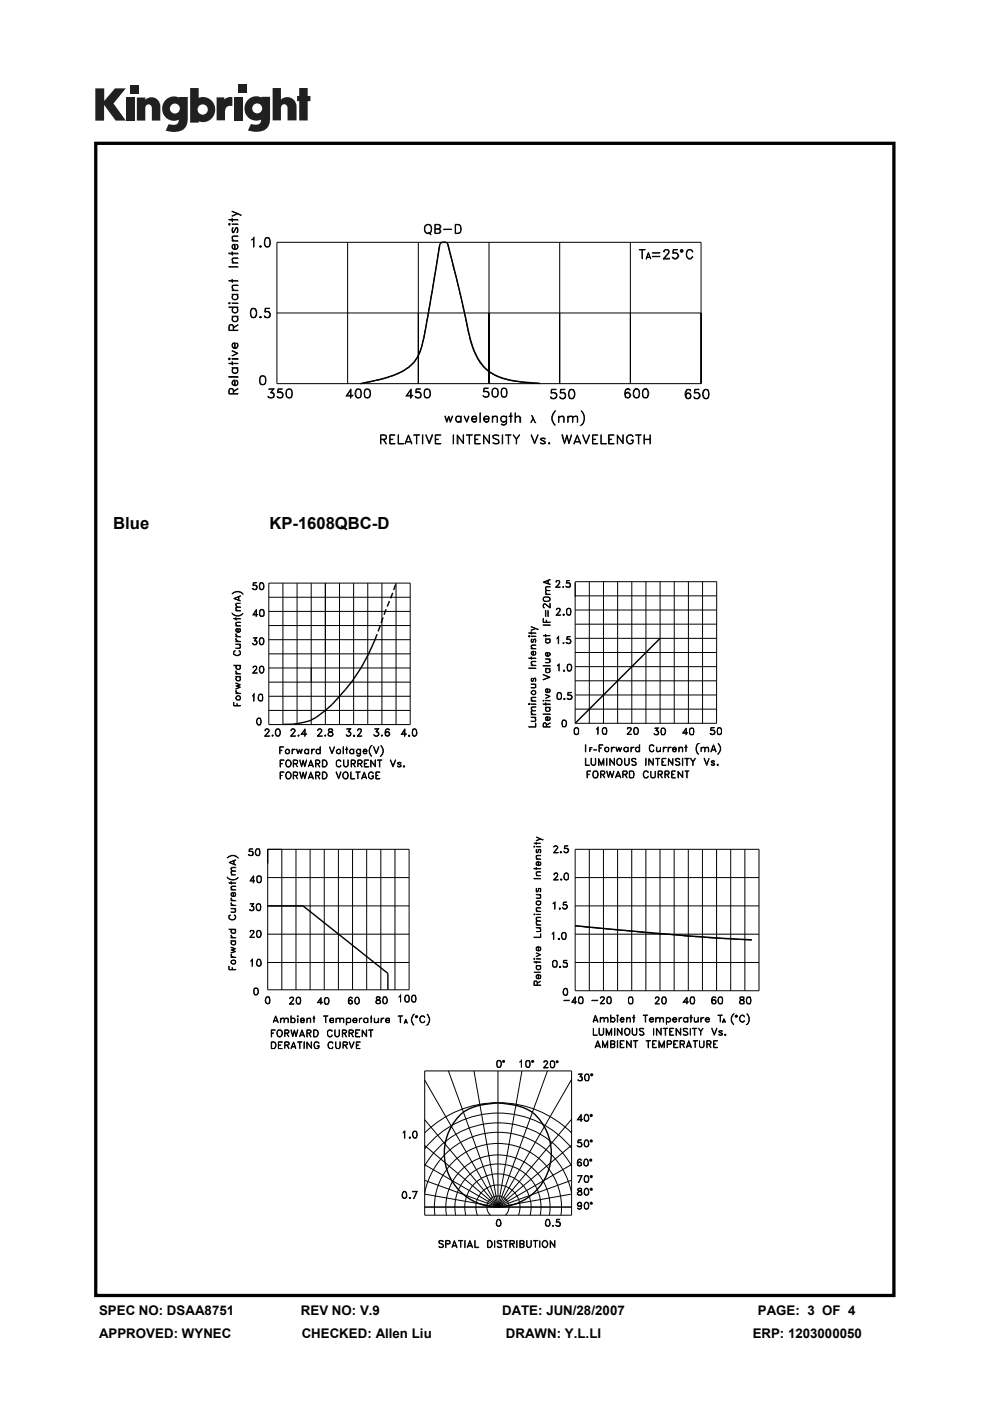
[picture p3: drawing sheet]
<svg xmlns="http://www.w3.org/2000/svg" width="210mm" height="297mm" viewBox="0 0 210 297" stroke-linecap="round" stroke-linejoin="round" font-family="sans-serif">
<defs><g id="words">
<g font-size="3.5">
<text x="24" y="112.1">Blue</text>
<text x="57.1" y="112.1">KP-1608QBC-D</text>
</g>
<g font-size="2.8">
<text x="21" y="278.7">SPEC NO: DSAA8751</text>
<text x="63.8" y="278.7">REV NO: V.9</text>
<text x="106.5" y="278.7">DATE: JUN/28/2007</text>
<text x="160.7" y="278.7">PAGE: 3 OF 4</text>
<text x="21" y="283.6">APPROVED: WYNEC</text>
<text x="64" y="283.6">CHECKED: Allen Liu</text>
<text x="107.3" y="283.6">DRAWN: Y.L.LI</text>
<text x="159.7" y="283.6">ERP: 1203000050</text>
</g>
</g></defs>
<g fill="#231f20">
<path d="M20.2 18.7h1.9v2.7l2.3-2.7h2.3l-2.6 3.2 2.6 3.7h-2.2l-2.4-3.3v3.3h-1.9z"/>
<path d="M26.7 20.7h1.8v4.9h-1.8z"/>
<path d="M49.6 20.7h1.8v4.9h-1.8z"/>
<path d="M27.6 18h1.8v1.8h-1.8z"/>
<path d="M50.6 17.9h1.8v1.8h-1.8z"/>
<path d="M29 20.7h1.8v.4a1.9 1.9 0 0 1 2.2-.3 1.9 1.9 0 0 1 1 2v2.8h-1.8v-2.7a.7 .7 0 0 0-.7-.8 .7 .7 0 0 0-.7 .8v2.7h-1.8z"/>
<path d="M45.9 20.6h1.7v.5a2.02 2.02 0 0 1 1.7-.5v1.9h-.2a1.12 1.12 0 0 0-1.4 1.3v1.7h-1.8z"/>
<path d="M57.8 18.7h1.8v2.4a1.98 1.98 0 0 1 2.2-.3 1.98 1.98 0 0 1 1.1 2v2.7h-1.9v-2.6a.7 .7 0 0 0-.7-.8 .7 .7 0 0 0-.7 .8v2.6h-1.8z"/>
<path d="M63.5 18.7h1.8v1.6h.5v1.1h-.5v4.1h-1.8v-4.1h-.5v-1.1h.5z"/>
<path d="M40.3 18.7v7.3h1.8v-.3a2.63 2.63 0 0 0 3.5-2.5 2.63 2.63 0 0 0-3.5-2.5v-2zM41.9 23.2a1.1 1.1 0 0 1 2.2 0 1.1 1.1 0 0 1-2.2 0z"/>
<path d="M35.3 21a2.56 2.56 0 0 0-.6 3.3 2.56 2.56 0 0 0 3.2 1.1 1.09 1.09 0 0 1-1.5 1.1l-.6-.2-.7 1.4a5.3 5.3 0 0 0 3.8-.2 2.69 2.69 0 0 0 .9-2.4v-4.5h-1.8v.1l-.8-.2a2.44 2.44 0 0 0-1.9 .5zM36 23a1.06 1.06 0 0 1 2.1 0 1.06 1.06 0 0 1-2.1 0z"/>
<path d="M52.8 21a2.56 2.56 0 0 0-.6 3.3 2.56 2.56 0 0 0 3.2 1 1.09 1.09 0 0 1-1.5 1.1l-.7-.1-.6 1.4a5.3 5.3 0 0 0 3.7-.3 2.69 2.69 0 0 0 1-2.3v-4.6h-1.8v.2l-.9-.3a2.44 2.44 0 0 0-1.8 .6zM53.5 23a1.06 1.06 0 0 1 2.1 0 1.06 1.06 0 0 1-2.1 0z"/>
</g>
<path d="M20 30v245h169.9v-245zM20.7 30.7h168.6v243.6h-168.6z" fill="#000"/>
<g fill="none" stroke="#000" stroke-width=".21">
<path d="M48.5 47.5h.3l-.1 .2zM48.5 59.5l2 .1zM48.5 56.5l2 .1zM48.5 53.7h2v.1h-2zM48.5 46.6h2zM48.6 47.5l.1 .1zM49.2 59.3l.1 .5zM49.2 55.7l1.3 .1zM49.2 53.4l.1 .7zM49.2 51l1.3 .1zM49.2 47.5l1.3 .1zM49.2 46.3l.1 .7z"/>
<path d="M49.2 44.8l2 .9zM49.3 49.1l.2 .2 .1-.2M49.3 54.8l1.2-.1-1.1 .1a.66 .66 0 0 0 .2 .9 .68 .68 0 0 1-.3-.9zM49.3 50.1l1.2-.1-1.1 .2a.66 .66 0 0 0 .2 .8 .68 .68 0 0 1-.3-.9zM49.4 52l.3-.1v.9l-.4-.3zM49.4 48.3v1M49.7 52.8a.52 .52 0 0 0 .7-.3l-.2-.7a.61 .61 0 0 1 .2 .9 .61 .61 0 0 1-1 0 .61 .61 0 0 1 .2-.9h.3v1M50 48.5l.1-.2 .3 .2M50.1 48.3l-.6 1a.7 .7 0 0 1 0-1.1l-.2 .3M50.3 45.3l-1.1 .6 1.3-.6M50.3 48.3v1M50.4 49.1l-.2 .2a.64 .64 0 0 0-.1-1.1l-.5 1.1"/>
<path d="M53.4 50.8l.5-.4v2l-.1-1.8zM55.1 52.2l.2-.1 .1 .2-.2 .1zM55.2 52.2l.1 .1zM56.3 52.2h.8M56.3 50.4h.8l.2 .8v.6l-.4 .6-.6-.2-.2-.4zM56.3 50.6l.3-.2 .5 .2M56.4 50.4a1.79 1.79 0 0 0 0 1.9M57 50.4a1.79 1.79 0 0 1 0 1.9M73.7 51.4v29.9M88.7 51.4v29.9v-14.9M90.2 48a.68 .68 0 0 1 .8-.3 .68 .68 0 0 1 .5 .6 .8 .8 0 0 1-.8 1.1 .92 .92 0 0 1-.5-1.4zM90.2 47.8a.83 .83 0 0 1 1.1-.1 .83 .83 0 0 1 .2 1.1 .81 .81 0 0 1-1 .7 .81 .81 0 0 1-.5-1.2z"/>
<path d="M90.9 49.3l.6 .5zM92.3 48.5h.7a.6 .6 0 0 1 .5 .7l-.5 .3h-.8v-1.9h.8l.5 .3v.3l-.5 .4M93 48.5l.3-.3-.1-.5h-.9v1.7l.9-.1a.48 .48 0 0 0-.2-.7h-.7M93.2 51.8l-3.3 19.7-.6 2.7-.8 1.6-.8 1.1-1.1 1.1-2.2 1.2-2.8 1-4.9 1.1M94.1 48.6l1.7 .1zM94.9 51.7l2.9 11.4 2 9.1 .6 1.7a9.8 9.8 0 0 0 8.5 6.9l5.6 .5M96.5 47.6a1.01 1.01 0 0 1 1.3 .9 1.01 1.01 0 0 1-1.3 1zM96.6 47.7a.97 .97 0 0 1 1.1 .5 .97 .97 0 0 1-.2 1.1l-.9 .1zM103.7 51.4v29.9v-14.9M118.7 51.4v29.9v-14.9M133.7 51.4v29.9v-14.9M135.6 52.9l1.2 .1z"/>
<path d="M136.2 53v1.8v-1.8M137.1 54.6h.8M137.2 54.5h.7M137.5 53.5l.5 1.4-.5-1.2-.5 1.2zM138.4 53.6l1.6 .1zM138.4 54.3l1.6 .1zM140.7 54.8h1.3v.1h-1.3l1.1-1.2v-.5a.6 .6 0 0 0-.8-.1l-.1 .3h-.2a.59 .59 0 0 1 .7-.5 .59 .59 0 0 1 .5 .6l-1.2 1.4M142.7 54.6l.2 .2M143.4 53.7a.62 .62 0 0 1 .4 .5 .62 .62 0 0 1-.4 .6M143.8 54a.79 .79 0 0 0-1.1-.3l.1-.8h.9l-.8 .1-.1 .7a.72 .72 0 0 1 1 .1 .72 .72 0 0 1-.2 1 .72 .72 0 0 1-1-.3h.1a.63 .63 0 0 0 1.1-.1M144.4 53h.4v.4h-.4zM144.4 53.2l.1-.2 .3 .2-.3 .2z"/>
<path d="M145.7 53.2l.4-.3a.77 .77 0 0 1 .9 .5h-.2l-.3-.4h-.4a1.11 1.11 0 0 0 0 1.8h.4l.5-.4-.5 .5a1.02 1.02 0 0 1-.9-1.5zM48.5 64.2h.2l.1 .1-.2 .1zM48.5 79.8h2v.2h-2zM48.5 77l2 .1zM48.5 65.1l2 .1zM48.6 75.9l.2 .1-.1 .3-.2-.1zM48.6 76l.1 .2zM48.6 64.2l.1 .1zM49.2 78h1.3zM49.2 76.7l.1 .7zM49.2 76h1.3v.2h-1.3zM49.2 74.3l1.3 .6-1.3 .6 1.1-.6z"/>
<path d="M49.2 67l1.3 .1zM49.2 64.2l1.3 .1zM49.2 62.4l1.3 .1zM49.2 61.5l1.3 .1zM49.3 78.2l.2-.2-.2 .5a.55 .55 0 0 0 .5 .6 .55 .55 0 0 0 .6-.6l-.2-.5 .3 .7a.63 .63 0 0 1-.7 .5 .63 .63 0 0 1-.6-.5zM49.3 67.3l.2-.2-.2 .4a.56 .56 0 0 0 .5 .7 .56 .56 0 0 0 .6-.7l-.2-.4 .3 .6a.68 .68 0 0 1-.7 .5 .68 .68 0 0 1-.6-.5zM49.3 62.6l.2-.1-.2 .3a.56 .56 0 0 0 .5 .7 .56 .56 0 0 0 .6-.7l-.2-.3 .3 .6a.68 .68 0 0 1-.7 .5 .68 .68 0 0 1-.6-.5zM49.3 60.5l1.2-.1-1.1 .2-.1 .4 .3 .5a.77 .77 0 0 1-.3-1zM49.4 72.9l.3-.1v1l-.4-.4zM49.5 65.2l-.2 .8a.56 .56 0 0 0 .5 .3 .56 .56 0 0 0 .6-.3l-.2-.8 .3 .7a.64 .64 0 0 1-.7 .5 .64 .64 0 0 1-.6-.5zM49.6 70l-.1-1-.3-.2-.5 .1-.2 .4v.8h2l-1.9-.1 .1-1h.7l.1 1M49.6 69.4l.9-.6-.9 .7"/>
<path d="M49.7 73.8a.56 .56 0 0 0 .7-.3 .56 .56 0 0 0-.3-.7l.1-.1a.65 .65 0 0 1 .2 1 .65 .65 0 0 1-1 0 .65 .65 0 0 1 .2-1h.3v1.1M53.4 67.2h.7M53.4 65.6l.3-.2 .4 .2M53.4 65.4a.81 .81 0 0 1 .9 .2 .81 .81 0 0 1 .2 .9l-.1 .5a.71 .71 0 0 1-1 .3 1.79 1.79 0 0 1 0-1.9zM53.4 65.4a1.79 1.79 0 0 0 0 1.9M54 65.4a1.42 1.42 0 0 1 0 1.9M55.1 67.2l.2-.1 .1 .2-.2 .1zM55.2 67.2l.1 .1zM55.3 79.7a.77 .77 0 0 1 1 .3 1.53 1.53 0 0 1-.2 1.5 .68 .68 0 0 1-1-.2 1.83 1.83 0 0 1 .2-1.6zM55.3 79.8h.8M55.5 79.7a1.32 1.32 0 0 0 0 1.8M56 79.7a1.32 1.32 0 0 1 0 1.8"/>
<path d="M56.2 67.1l.2 .2M56.9 66.1a.68 .68 0 0 1 0 1.2M57.3 66.5l-.2-.3-.3-.1-.6 .1v-.9h1l-.9 .1-.1 .7a.68 .68 0 0 1 1 .1 .68 .68 0 0 1-.2 1 .68 .68 0 0 1-.9-.2h.1a.6 .6 0 0 0 .9 .2l.2-.3M58.7 66.4h90v14.9v-29.9h-90v29.9h90M49.4 80.8h.3v.9a.51 .51 0 0 1-.4-.3 .51 .51 0 0 1 .1-.6zM49.6 83.5l-.1-1-.3-.1h-.5l-.2 .4v.7h2h-1.9l.1-1h.7l.1 1M49.6 82.9l.9-.5-.9 .6M49.7 81.7a.51 .51 0 0 0 .7-.3 .51 .51 0 0 0-.3-.6l.1-.2 .3 .7a.64 .64 0 0 1-.8 .4 .64 .64 0 0 1-.5-.7l.4-.4h.3v1.1M55.3 81.4h.8M56.9 84.1l.4 .2M57.4 83.2a.62 .62 0 0 1 .8 .7 .62 .62 0 0 1-.9 .5l-.3-.1-.1-.2a.73 .73 0 0 0 1.2-.1M57.7 83.3l.3 .2 .1 .2-.1 .4-.3 .2"/>
<path d="M58 82.5l-1-.1h1.1l-.7 .9M58 82.4l-.7 .9 .6 .1 .2 .2M58.9 84.1l.2 .2M59.6 83.2a.61 .61 0 0 1 .4 .6 .61 .61 0 0 1-.4 .5M60 83.5a.79 .79 0 0 0-1.1-.2v-.9h1l-.9 .1-.1 .7a.68 .68 0 0 1 1 .1 .68 .68 0 0 1-.2 1 .68 .68 0 0 1-.9-.2h.1a.63 .63 0 0 0 1.1-.1M60.7 82.8a.68 .68 0 0 1 1.2 0 1.83 1.83 0 0 1-.2 1.5 .77 .77 0 0 1-1-.2zM61 82.6h.7M61 84.2h.7M61.1 82.5a1.32 1.32 0 0 0 0 1.8M61.6 82.5a1.32 1.32 0 0 1 0 1.8M73.5 83.8h1.4v.2h-1.5l1-1.6v2v-1.7l-.9 1.3M75.6 84.2h.8"/>
<path d="M75.6 82.5a.68 .68 0 0 1 1 .3 1.83 1.83 0 0 1-.2 1.5 .65 .65 0 0 1-.9-.2 1.29 1.29 0 0 1 .1-1.6zM75.6 82.6h.8M75.7 82.5a1.66 1.66 0 0 0 0 1.8M76.3 82.5a1.66 1.66 0 0 1 0 1.8M77.5 84.2h.8M77.5 82.6h.8M77.5 82.5a.77 .77 0 0 1 1 .3 1.53 1.53 0 0 1-.2 1.5 .68 .68 0 0 1-1-.2 1.83 1.83 0 0 1 .2-1.6zM77.6 82.5a1.66 1.66 0 0 0 0 1.8M78.2 82.5a1.32 1.32 0 0 1 0 1.8M80.8 93.1l1-.1v-.6l-1-.1-.1 1.8v-1.9h.8l.4 .2 .1 .5-.2 .2-1 .1M81.3 93.2l.7 .9-.6-.9M82.7 92.2h1.1l-1.1 .1v1.7l1.1 .1h-1.1z"/>
<path d="M82.7 93.1l.6 .1h-.6M84.4 92.2l.1 1.8 1.1 .1h-1.2zM86 93.7h1.2M86.1 93.6h1M86.2 83.8h1.4v.2h-1.5l1.1-1.6v2h-.1v-1.7l-.9 1.3M86.6 92.2l.8 1.9-.8-1.7-.7 1.7zM87.7 92.2l1.3 .1zM88.2 84.1l.2 .2M88.3 92.3v1.8l.1-1.8M88.9 83.2a.61 .61 0 0 1 .4 .6 .61 .61 0 0 1-.4 .5M89.3 83.5a.79 .79 0 0 0-1.1-.2v-.9h1l-.9 .1-.1 .7a.68 .68 0 0 1 1 .1 .68 .68 0 0 1-.2 1 .68 .68 0 0 1-.9-.2h.1a.63 .63 0 0 0 1.1-.1M89.6 92.2l.1 1.9z"/>
<path d="M90.2 82.6h.8M90.2 84.2h.8M90.2 82.5a.77 .77 0 0 1 1 .3 1.53 1.53 0 0 1-.2 1.5 .68 .68 0 0 1-1-.2 1.83 1.83 0 0 1 .2-1.6zM90.3 92.2l.7 1.7 .6-1.7h.2l-.8 1.9zM90.4 82.5a1.32 1.32 0 0 0 0 1.8M90.9 82.5a1.32 1.32 0 0 1 0 1.8M92.3 92.2h1.2l-1.1 .1v1.7l1.1 .1h-1.2zM92.4 93.1l.6 .1h-.6M94.3 88.2l.5 1 .4-1 .3 1 .5-1-.5 1.4-.3-1.1-.4 1.1zM96.1 92.2l.1 1.9zM96.7 88.5a.6 .6 0 0 1 1 0l-.3-.2a.56 .56 0 0 0-.7 .5 .56 .56 0 0 0 .7 .6l.3-.2-.3 .4h-.4a.81 .81 0 0 1-.3-1.1zM97 92.2l1.2 1.7 .1-1.7v1.9l-1.2-1.7v1.7h-.1z"/>
<path d="M97.7 88.2l.1 1.4zM98.4 88.2l.6 1.1 .5-1.1-.5 1.4zM98.9 92.2l1.3 .1zM99.5 92.3v1.8l.1-1.8M100.1 88.8a.5 .5 0 0 0 .3 .6 .5 .5 0 0 0 .6-.3l.1 .1-.3 .4a.66 .66 0 0 1-.8-.8 .66 .66 0 0 1 1-.4l.1 .5h-1M100.3 88.4a.48 .48 0 0 1 .7 .1v.3h-.9zM100.7 92.2h1.2l-1.1 .1v1.7l1.1 .1h-1.2zM100.8 93.1l.6 .1h-.6M101.8 87.5l.1 2.1zM102.6 92.2l1.1 1.7 .1-1.7v1.9l-1.2-1.7v1.7zM102.6 84l.2 .1M102.6 88.8a.55 .55 0 0 0 .4 .6 .55 .55 0 0 0 .7-.3v.1a.64 .64 0 0 1-.9 .2 .64 .64 0 0 1 0-1 .64 .64 0 0 1 .9 .1v.4h-1.1"/>
<path d="M102.9 88.4a.47 .47 0 0 1 .5-.1 .47 .47 0 0 1 .3 .5h-1.1zM103.3 83a.61 .61 0 0 1 .4 .6 .61 .61 0 0 1-.4 .5M103.7 83.4a.79 .79 0 0 0-1.1-.3v-.8h1l-.9 .1-.1 .6h.8a.66 .66 0 0 1 .3 .8 .66 .66 0 0 1-.7 .5l-.4-.2v-.2a.63 .63 0 0 0 1.1-.1M104.4 88.2l.1 1.4zM104.4 82.6a.68 .68 0 0 1 1.2 0 1.53 1.53 0 0 1-.3 1.5 .68 .68 0 0 1-.9-.2zM104.5 92.4a.99 .99 0 0 1 1.4 0l-.6-.1-.7 .1 .3 .5a.87 .87 0 0 1 1 1 .99 .99 0 0 1-1.4 0h.3a.7 .7 0 0 0 1 0 .49 .49 0 0 0-.5-.7l-.7-.3zM104.5 88.5a.65 .65 0 0 1 .9-.2l.1 1.3-.2-1.2a.64 .64 0 0 0-.8 .1zM104.7 82.4h.6M104.7 84.1h.6M104.8 82.4a1.32 1.32 0 0 0 0 1.7M105.3 82.4a1.32 1.32 0 0 1 0 1.7M106.4 88.3a.73 .73 0 0 1 1 .2 .78 .78 0 0 0-1 0l-.1 .3a.51 .51 0 0 0 .7 .6l.4-.2a.67 .67 0 0 1-1 .1 .67 .67 0 0 1 0-1z"/>
<path d="M106.5 92.2l.1 1.9zM106.5 84.1h.8M106.5 82.4a.65 .65 0 0 1 1 .2 1.83 1.83 0 0 1-.2 1.5 .65 .65 0 0 1-.9-.2 1.83 1.83 0 0 1 .1-1.5zM106.5 82.4h.8M106.6 82.4a1.66 1.66 0 0 0 0 1.7M107.2 92.2l1.2 .1zM107.2 82.4a1.66 1.66 0 0 1 0 1.7M107.4 88.2l.1 1.4a.67 .67 0 0 1-.5 .6 .67 .67 0 0 1-.7-.3h.1a.54 .54 0 0 0 1-.3zM107.8 92.3v1.8l.1-1.8M108 88.2l.6 .1zM108.3 87.5l.1 2.1zM109.2 87.5l.1 2.1z"/>
<path d="M109.3 88.5l.5-.3 .5 .1 .1 .2v1.1h-.1l-.1-1.2-.4-.1zM109.5 93.1l.8-.9-.7 .9v1l-.1-1-.7-.9 .8 .9M112.5 89.6l.6-1-.5 1M112.6 92.2l.8 1.7 .8-1.7-.8 1.9zM112.6 88.1l.4 .2 .6 1.3M112.8 88.1l.6 1.4 .3 .1M114.7 94h.9M114.7 93h.9M114.7 93.2l.9 .4 .1 .3a.7 .7 0 0 1-1.1 0l.2 .1M114.8 92.9v.4M115.5 92.9l.2 .2a.7 .7 0 0 0-1.1 0l1 .6M115.5 93.6v.4"/>
<path d="M116.4 94l.1-.1 .1 .1-.2 .1zM116.4 94h.1zM116.9 84.2l.3 .3M117.6 83.3a.64 .64 0 0 1 .4 .9l-.4 .3M117.7 87.1h.1a2.03 2.03 0 0 0 0 3.1 1.93 1.93 0 0 1-.1-3.1zM118 83.7a.84 .84 0 0 0-1.1-.3v-.9h1.1l-1 .1-.1 .7h.9a.71 .71 0 0 1 .3 .8 .71 .71 0 0 1-.8 .5l-.4-.2v-.3a.65 .65 0 0 0 .9 .3l.2-.3M118.5 88.2l.1 1.4zM118.6 88.5a.77 .77 0 0 1 1-.2l.1 1.3-.1-1.1-.2-.1-.3-.1zM118.8 84.2l.3 .3M119.1 92.2h.2l.4 1.7 .5-1.7 .5 1.7 .6-1.7-.6 1.9-.5-1.7-.5 1.7zM119.6 83.3a.68 .68 0 0 1 0 1.2M119.9 83.7l-.2-.3-.2-.1-.7 .1 .1-.9h.9l-.8 .1-.1 .7h.7a.72 .72 0 0 1 .4 .8 .72 .72 0 0 1-.7 .5l-.5-.2v-.3a.6 .6 0 0 0 .9 .3l.2-.3"/>
<path d="M120.4 88.2l.1 1.4zM120.5 88.5a.65 .65 0 0 1 .9-.2l.1 1.3-.2-1.2a.64 .64 0 0 0-.8 .1zM120.8 84.4h.8M120.8 82.7h.8M120.8 82.6a.81 .81 0 0 1 1 .2 .81 .81 0 0 1 .1 .9v.4a.71 .71 0 0 1-1.1 .4 1.79 1.79 0 0 1 0-1.9zM121 82.6a1.42 1.42 0 0 0 0 1.9M121.5 88.5a.68 .68 0 0 1 .9-.2l.1 1.3-.1-1.2a.66 .66 0 0 0-.9 .1zM121.5 82.6a1.42 1.42 0 0 1 0 1.9M121.9 93.7h1.1M121.9 93.6h1M122.4 92.2l.8 1.9-.8-1.7-.7 1.7zM123.2 87.1a1.9 1.9 0 0 1 0 3.1 2.03 2.03 0 0 0 0-3.1z"/>
<path d="M123.5 92.2l.8 1.7 .8-1.7-.8 1.9zM125.7 92.2h1.1l-1 .1v1.7l1 .1h-1.1zM125.8 93.1l.5 .1h-.5M127.4 92.2l.1 1.8 1.1 .1h-1.2zM129.1 92.2h1.1l-1 .1v1.7l1 .1h-1.1zM129.2 93.1l.5 .1h-.5M130.9 92.2l1.2 1.7 .1-1.7v1.9l-1.2-1.7-.1 1.7zM132.6 83.9l.2 .3 .3 .1 .4-.1 .1-.3M132.6 83.6a.6 .6 0 0 1 .9-.2l.1 .2M132.8 82.6h.7M132.9 82.5a1.98 1.98 0 0 0-.2 1.6l.3 .2M133 83.3l-.3 .2-.1 .2"/>
<path d="M133.3 83.3l.2 .2a.6 .6 0 0 1-.2 .8M133.3 92.3l.6-.1 .4 .4-.4-.3-.6 .1a1.03 1.03 0 0 0 .2 1.6h.5l.2-.6-.3-.1h.4v.4l-.3 .3a.97 .97 0 0 1-1.2-.5 .97 .97 0 0 1 .5-1.2zM133.5 82.5l.1 .2-.5-.3a1.36 1.36 0 0 0-.3 1.9 .64 .64 0 0 0 .9-.3 .64 .64 0 0 0-.5-.9l-.6 .4M134.6 84.2h.8M134.6 82.5l.5-.1a1.36 1.36 0 0 1 .3 1.9 .77 .77 0 0 1-1-.2 1.53 1.53 0 0 1 .2-1.6zM134.6 82.6h.8M134.7 82.5a1.32 1.32 0 0 0 0 1.8M134.8 92.2l1.2 .1zM135.3 82.5a1.66 1.66 0 0 1 0 1.8M135.4 92.3v1.8l.1-1.8M136.5 82.5l.3-.1a1.1 1.1 0 0 1 .8 .9 1.1 1.1 0 0 1-.6 1.1l-.5-.1a1.66 1.66 0 0 1 0-1.8zM136.5 84.2h.8"/>
<path d="M136.5 82.6h.8M136.6 82.5a1.66 1.66 0 0 0 0 1.8M136.6 92.2l.1 1.9zM136.7 93.2h1.2M136.7 93.1h1.2M137.2 82.5a1.66 1.66 0 0 1 0 1.8M137.9 92.2v1.9zM145.5 84.1l.1 .3 .3 .1 .4-.1 .2-.3M145.5 83.8l.1-.3 .3-.1 .4 .1 .2 .3M145.6 82.7h.8M145.7 82.6a1.6 1.6 0 0 0 .1 1.9M145.8 83.4l-.3 .5"/>
<path d="M146.1 83.4l.4 .5-.1 .3-.3 .3M146.3 82.6l.2 .3-.1-.3-.3-.1a1.08 1.08 0 0 0-.8 1 1.08 1.08 0 0 0 .7 1.1 .6 .6 0 0 0 .5-.9 .6 .6 0 0 0-1-.1M147.3 84.2l.2 .3M148 83.3a.68 .68 0 0 1 0 1.2M148.4 83.7l-.2-.3-.3-.1-.6 .1v-.9h1l-.9 .1-.1 .7a.76 .76 0 0 1 .8 0 .76 .76 0 0 1 .4 .7l-.3 .5-.3 .1-.6-.1v-.4a.6 .6 0 0 0 .9 .3l.2-.3M149.4 82.7h.7M149.4 84.4h.7M149.4 82.6a.64 .64 0 0 1 .9 .4 1.83 1.83 0 0 1-.2 1.5 .81 .81 0 0 1-.9-.2 .81 .81 0 0 1-.2-.9zM149.5 82.6a1.42 1.42 0 0 0 0 1.9M150.1 82.6a1.79 1.79 0 0 1 0 1.9M49.2 130l.2 .2a1.52 1.52 0 0 0 2.1-.2 1.38 1.38 0 0 1-2.3 0zM49.2 125.9a1.45 1.45 0 0 1 2.3 .1 1.53 1.53 0 0 0-2.3 0z"/>
<path d="M49.6 131.1l1.4 .1zM49.6 126.9l1.4-.6-1.3 .6 1.3 .5zM49.7 138l.2-.1a.52 .52 0 0 0-.3 .6 .52 .52 0 0 0 .5 .4l.8-.1v-.6l-.2-.3 .1 .1 .2 .6a.74 .74 0 0 1-.9 .4l-.5-.2v-.6zM50 136.6h1zM50 136h1zM50 134.9l1 .1zM50 132.7h1zM50 131l.1 .5zM50 129.4l1 .1zM50 135.4l.5 .6-.5-.4zM50 134.4l.5 .5-.5-.3zM50.1 133.3h.4l.1 .7 .3-.2-.1-.5a.49 .49 0 0 1 .1 .6 .49 .49 0 0 1-.6 .1l-.3-.2z"/>
<path d="M50.1 132l.9-.1-.8 .1a.45 .45 0 0 0 .1 .7l-.3-.4zM50.1 128.8l.9-.1-.8 .1a.45 .45 0 0 0 .1 .6l-.3-.3zM50.1 127.9h.9l-.8 .1-.1 .3 .2 .4-.3-.4zM50.2 133.3h.3v.7l-.4-.2zM50.6 126.5v.7M50.7 126.5v.8M50.8 136.6l.2 .4-.1 .4-.9 .1 .9-.2zM53.6 136.5l.2 .1M53.6 124.8l.2 .2M53.7 130.3l1 .1h-1.1l.8-1.2v1.5l-.1-1.3-.6 1M54 135.8l.5 .2a.51 .51 0 0 1-.3 .7 .51 .51 0 0 1-.6-.3l.1 .2a.52 .52 0 0 0 .8-.2M54.2 135.9l.3 .3-.3 .4"/>
<path d="M54.2 124.1a.47 .47 0 0 1 .3 .4 .47 .47 0 0 1-.3 .5M54.4 135.2l-.5 .7 .6 .2M54.4 135.3l-.7-.1h.8l-.5 .7M54.5 124.7a.52 .52 0 0 1-.9 .1M54.5 124.4l-.4-.3-.5 .1 .1-.7h.7l-.6 .1-.1 .5h.6a.51 .51 0 0 1 .2 .6 .51 .51 0 0 1-.5 .3l-.4-.2M55.2 136.6h.6M55.2 135.3a.52 .52 0 0 1 .7 .2 .82 .82 0 0 1-.5 1.2l-.2-.1-.2-.5zM55.2 135.4h.6M55.2 124.9h.6M55.2 123.6l.2-.1a.78 .78 0 0 1 .6 .8 .78 .78 0 0 1-.6 .7h-.2l-.2-.6zM55.2 123.7h.6M55.2 130.5h.6"/>
<path d="M55.2 129.3l.4-.1 .4 .3v1a.55 .55 0 0 1-.9 0v-1zM55.2 129.4h.6M55.2 135.3l-.1 .6 .1 .7M55.2 123.6l-.1 .6 .1 .8M55.3 129.3a1.02 1.02 0 0 0 0 1.3M55.7 135.3a1.02 1.02 0 0 1 0 1.3M55.7 123.6a1.02 1.02 0 0 1 0 1.4M55.8 129.3a1.02 1.02 0 0 1 0 1.3M57 123.6h30v30h-30zM57 138.6h30M57 135.6h30M57 132.6h30"/>
<path d="M57 129.6h30M57 126.6h30M60 123.6v30M63 123.6v30M66 123.6v30M69 123.6v30M72 123.6v30M75 123.6v30M78 123.6v30M81 123.6v30M84 123.6v30M112.1 134.9l.2-.1 .1 .1-.2 .1z"/>
<path d="M112.1 134.2l1.6 .1zM112.1 139.5l1.6 .1zM112.2 134.9h.1zM112.6 137.5l1.1 .1zM112.6 134.9h1.1zM112.6 133.9l.1 .5zM112.6 132.8l1.6 .7zM112.6 139.3l.1 .5zM112.7 136.1h.4M112.7 136.8l1-.1-1 .3 .3 .5-.4-.3zM112.8 135.5v.6M112.8 138.3l.3-.1v.6l-.4-.2z"/>
<path d="M113.1 138.8h.5l-.1-.7 .2 .3a.47 .47 0 0 1-.6 .5l-.5-.3 .1-.3 .3-.2h.2v.7M113.2 135.6h.4M113.3 135.5l-.4 .7-.3-.2v-.3l.3-.2-.2 .1M113.6 135.5l-.1 .7 .2-.2-.2-.5-.3 .1-.2 .5M113.6 133.3l-1 .4 1.1-.4M115.2 123.4l1.5-.6-1.3 .6 1.3 .5zM115.2 132.5l1.5 .1zM115.2 131.1l.1 .8 1.4 .1h-1.5zM115.2 134.8h1.5M115.3 126.8a.99 .99 0 0 1 1.3 0M115.3 127.2a.99 .99 0 0 0 1.3 0M115.3 126.7v.6"/>
<path d="M115.4 126.6h1l.3 .4-.1 .3-.2 .2h-1a.55 .55 0 0 1 0-.9zM115.7 126l1 .1zM115.7 129.4l.1 1.3zM115.7 139.7l1 .1zM115.7 135.5h1zM115.7 134.5l.1 .5zM115.8 125.2h.9l-.9 .1 .1 .7-.2-.4zM115.8 124.4h.9l-.9 .1 .1 .7a.55 .55 0 0 1-.1-.8zM115.8 138.5l.3-.1v.7l-.3-.2zM115.9 131.9v-.4v.4M115.9 135.5l-.1 .7h.7l.1-.4-.1-.3 .2 .3a.5 .5 0 0 1-.6 .6 .5 .5 0 0 1-.2-.9zM116.1 139.1l.5-.3v-.2l-.2-.2 .1-.1 .2 .3v.2l-.2 .3a.46 .46 0 0 1-.7-.1 .46 .46 0 0 1 .1-.7h.3v.8"/>
<path d="M116.2 123v.8M116.2 129.4l.1 1.3zM116.3 122.9v1M116.4 139.8l.3 .3-.1 .4h-.9l.9-.2zM116.5 126.7v.6M116.6 128.9l.1-1v1l-.8-.6a.45 .45 0 0 0-.6-.1v.6l.2 .1h-.2v-.8a.45 .45 0 0 1 .6 .2l.8 .6M117.9 124.5h.9h-1l.9-1-.2-.4h-.4l-.2 .3 .1-.2 .6-.1 .1 .4-.8 1M118 130.4l.9 .1h-1l.8-1v-.4l-.1-.1-.6 .2a.46 .46 0 0 1 .4-.3 .46 .46 0 0 1 .4 .3l-.1 .5-.7 .8M118.1 135.3l.4-.3v1.5l-.1-1.4zM119.3 124.5l.2-.1v.1zM119.4 136.3l.2 .1-.1 .1zM119.4 130.3l.2-.1 .1 .2-.2 .1z"/>
<path d="M119.4 124.5h.1M119.5 136.3h.1M119.5 130.3l.1 .1zM120.1 124.4l.3 .1M120.2 136.3l.2 .1M120.3 123.1l-.1 .5a.54 .54 0 0 1 .7 .2 .54 .54 0 0 1-.1 .7 .54 .54 0 0 1-.8-.2l.2 .2h.7v-.3M120.3 129.1h.6M120.3 130.3h.6M120.3 129l.4-.1 .3 .3 .1 .6-.2 .6-.3 .1-.4-.4v-.9zM120.4 129a1.02 1.02 0 0 0 0 1.4M120.7 123.6a.48 .48 0 0 1 0 .9M120.8 135.5a.47 .47 0 0 1 .2 .5 .47 .47 0 0 1-.2 .4"/>
<path d="M120.9 129l.1 .2v.9l-.1 .3M120.9 123.1h-.7v.6a.48 .48 0 0 1 .7 .2M121 135.8a.6 .6 0 0 0-.8-.2l.1-.6h.6h-.6v.5h.5a.51 .51 0 0 1 .3 .6 .51 .51 0 0 1-.6 .4l-.4-.3 .2 .1a.52 .52 0 0 0 .7-.2M122 138.3h30M122 135.3h30M122 129.3h30M122 126.3h30M122 123.3h30v30.1h-30zM125 123.3v30.1M128 123.3v30.1M131 123.3v30.1M134 123.3v30.1"/>
<path d="M137 123.3v30.1M140 123.3v30.1M143 123.3v30.1M146 123.3v30.1M149 123.3v30.1M152 132.3h-30M49.6 148.8v.9h1.4l-1.4-.1M49.6 141l1.4 .1zM50 147l1 .1zM50 144.8l1 .4-.7 .2 .7 .3-1 .4 .8-.4-.8-.3 .8-.2zM50 143.4l1 .1zM50 142.8l1 .1z"/>
<path d="M50 146.4l.5 .6-.5-.4zM50 142.2l.5 .6-.5-.3zM50.1 143.7l.2-.2-.2 .5 .4 .3 .4-.1-.1-.7 .2 .3-.2 .5h-.5a.45 .45 0 0 1-.2-.6zM50.1 141.2l.2-.1-.2 .3 .1 .3 .4 .2 .3-.2-.1-.6 .2 .3-.2 .5a.53 .53 0 0 1-.6 0 .53 .53 0 0 1-.1-.7zM50.3 147.6h.5l.2 .3-.2 .5h-.5a.47 .47 0 0 1-.3-.4 .47 .47 0 0 1 .3-.4zM50.3 149.6v-.4v.4M50.3 147.6h.3l.3 .1-.1 .6-.3 .1-.3-.2-.1-.3zM53.6 147.5l.3-.4v1.6l-.1-1.4zM53.6 142.7h1h-1l.8-.9v-.4l-.2-.1-.6 .2a.46 .46 0 0 1 .5-.3 .46 .46 0 0 1 .4 .3l-.2 .5-.7 .7M54.7 153.6h.5M54.7 152.4h.5M54.7 152.3h.5l.2 .6-.2 .8a.75 .75 0 0 1-.8-.5 .75 .75 0 0 1 .3-.9z"/>
<path d="M54.7 152.3a1.02 1.02 0 0 0 0 1.4M55 148.5h.6M55 147.2h.6a1.08 1.08 0 0 1-.2 1.5l-.5-.2-.2-.3zM55 147.3h.6M55.1 147.2a1.02 1.02 0 0 0 0 1.4M55.2 152.3l.1 .6-.1 .8M55.2 142.6h.6M55.2 141.4h.6M55.2 141.3a.45 .45 0 0 1 .7 .2 .82 .82 0 0 1-.5 1.2h-.2a1.02 1.02 0 0 1 0-1.4zM55.3 141.3a1.02 1.02 0 0 0 0 1.4M55.5 147.2l.2 .3v.9l-.2 .2M55.8 141.3l.1 .6-.1 .8"/>
<path d="M56.2 156l1 .1h-1.1l.9-1.1a.43 .43 0 0 0-.4-.4 .43 .43 0 0 0-.4 .3 .44 .44 0 0 1 .5-.4 .44 .44 0 0 1 .3 .6l-.8 1M57 150.6h30M57 147.6h30M57 144.6h30M57 141.6h30M57.7 155.9h.2l-.1 .2zM57.8 155.9h.1M58.6 155.9h.6M58.6 154.6a.78 .78 0 0 1 1 .6 .78 .78 0 0 1-.6 .9h-.1a.96 .96 0 0 1-.3-1.5zM58.6 154.7h.6M58.7 154.6a1.12 1.12 0 0 0 0 1.4M59.1 154.6a1.12 1.12 0 0 1 0 1.4"/>
<path d="M59.3 158.3h.9l-.8 .1v1.4zM59.4 159.1l.4 .1h-.4M61.7 156l1 .1h-1.1l.9-1.1a.43 .43 0 0 0-.4-.4 .43 .43 0 0 0-.4 .3 .44 .44 0 0 1 .5-.4 .44 .44 0 0 1 .3 .6l-.8 1M61.9 158.8l.1 1zM62.2 158.9l.4-.1-.4 .2-.2 .2zM62.9 158.8l.3 .9 .3-.9 .3 .9 .3-.9-.3 1-.3-.7-.3 .7zM63.2 155.9h.2l-.1 .2zM63.3 155.9h.1M64 155.6l1.1 .1h-1.2l.8-1.2v1.6l-.1-1.3-.6 .9M64.6 159.1l.3-.3h.3l.2 .3-.2-.2a.43 .43 0 0 0-.6 .4 .43 .43 0 0 0 .6 .5l.2-.1a.49 .49 0 0 1-.6 0 .49 .49 0 0 1-.2-.6zM65.4 158.8l.1 1zM66.1 158.8l.1 1z"/>
<path d="M66.3 158.9l.5-.1-.5 .2-.1 .2zM67.2 158.9l.4-.1 .3 .3-.3-.2a.43 .43 0 0 0-.5 .4 .43 .43 0 0 0 .5 .5l.3-.1-.3 .1a.48 .48 0 0 1-.6-.6zM67.4 156l1 .1h-1.1l.9-1.1a.43 .43 0 0 0-.4-.4 .43 .43 0 0 0-.4 .3 .44 .44 0 0 1 .5-.4 .44 .44 0 0 1 .3 .6l-.8 1M67.9 158.3v1.5zM69 155.9v.2zM69 155.9h.1M69.6 155.9l.3 .1M69.7 154.6l-.1 .3 .9 .5a.44 .44 0 0 1-.3 .6 .44 .44 0 0 1-.6-.4l.2-.2 .6-.3 .2-.3a.6 .6 0 0 0-.9-.2zM69.7 154.7h.8M69.8 154.6l-.1 .3 .3 .2a.55 .55 0 0 1 .7 .5 .55 .55 0 0 1-.6 .6 .55 .55 0 0 1-.5-.6l.2-.3 .7-.4-.1-.3M69.9 158.3l.5 1.4 .6-1.4-.6 1.5zM70.6 155.9l-.3 .1"/>
<path d="M71.5 159.1l.3-.2 .3 .1 .1 .7a.45 .45 0 0 1-.6 0 .45 .45 0 0 1-.1-.6zM72.8 158.3l.1 1.5zM73.3 158.8l.5 .1zM73.5 155.9l.2 .1M73.5 158.3v1.5M73.9 155.1l.5 .2v.6l-.6 .2-.3-.1-.1-.2 .1 .1a.54 .54 0 0 0 .9-.2M74.1 155.2a.48 .48 0 0 1 0 .8M74.2 159.1l.3-.3h.2l.3 .3-.3-.2a.43 .43 0 0 0-.5 .4 .43 .43 0 0 0 .5 .5l.3-.1a.49 .49 0 0 1-.7 0 .49 .49 0 0 1-.1-.6zM74.3 154.6l-.8-.1h.9l-.5 .7M74.3 154.5l-.5 .7 .4 .1 .2 .2M75 158.8l.1 1zM75.1 155.9h.1l-.1 .2-.1-.1z"/>
<path d="M75.1 155.9v.1zM75.6 159.1l.3-.3h.3l.2 .3-.2-.2a.43 .43 0 0 0-.6 .4 .43 .43 0 0 0 .6 .5l.2-.1a.49 .49 0 0 1-.6 0 .49 .49 0 0 1-.2-.6zM75.8 156l.9 .1h-1l.9-1v-.4l-.5-.1-.2 .3-.1-.1 .3-.3h.3l.2 .1 .1 .4-.9 1.1M76.4 158.8l.1 1.1-.2 .4h-.4l-.3-.2 .6 .2 .2-.4zM77.1 159.2l.1 .5h.7l-.3 .1a.48 .48 0 0 1-.6-.6l.3-.4a.44 .44 0 0 1 .6 .5h-.8M77.2 159l.4-.1 .2 .3h-.7zM78.6 158.2l.3-.1-.2 .1a1.54 1.54 0 0 0 .2 2.1 1.45 1.45 0 0 1-.3-2.1zM79.2 158.3l.6 1.4 .6-1.4-.6 1.5zM79.4 155.9l.2 .1M79.8 155.1l.5 .2v.6l-.6 .2-.3-.2v-.1a.52 .52 0 0 0 .7 .1l.2-.2M80 155.2l.3 .4-.3 .4M80.2 154.6l-.7-.1h.8l-.5 .7"/>
<path d="M80.2 154.5l-.5 .7 .4 .1 .2 .2M80.7 158.1a1.4 1.4 0 0 1 0 2.2l.2-.1a1.54 1.54 0 0 0-.2-2.1zM81 155.9v.2zM81 155.9h.1M81.7 155.7l.5 .3 .4-.3M81.7 155.5l.5-.3 .4 .3M81.9 154.7h.6M82 154.6a1.02 1.02 0 0 0 .1 1.4M82.1 155.2l-.4 .4M82.3 155.2l.3 .4-.3 .4M82.4 154.6l.2 .2-.3-.3a.86 .86 0 0 0-.7 .8 .86 .86 0 0 0 .6 .8l.3-.1 .2-.5-.5-.4-.5 .3M85.2 155.6l1 .1h-1.1l.8-1.2v1.6l-.1-1.3-.6 .9"/>
<path d="M86.7 155.9h.1l.1 .1-.2 .1zM86.7 155.9l.1 .1zM87.6 154.7h.6M87.6 155.9h.6M87.6 154.6l.4-.1a.97 .97 0 0 1 0 1.6h-.2a1.23 1.23 0 0 1-.2-1.5zM87.7 154.6l-.2 .6 .2 .8M88.2 154.6l.1 .6-.1 .8M112.1 149.3l.2-.1 .1 .1zM112.1 154.1h1.5l.1-.8v.9zM112.1 141.6l1.6 .1zM112.2 149.3h.1zM112.6 152l1.1 .1z"/>
<path d="M112.6 151.5h1.1zM112.6 149.3h1.1zM112.6 148.6l1.1 .1zM112.6 145.8l1-.1v-.4l-.2-.2a.45 .45 0 0 1 .2 .7zM112.6 145l1.1 .1zM112.6 141l1.1 .1zM112.7 143.8h.2l-.3 .2v.3l.3 .2 .4-.7M112.7 144.3h.4M112.7 150.7h1l-.9 .1-.1 .3 .3 .4-.4-.4zM112.7 149.9l1-.1-.9 .2-.1 .3 .3 .4-.4-.4zM112.7 147.9l1-.1-1 .3 .3 .5-.4-.4zM112.7 140.3l1-.1-.9 .2-.1 .3 .3 .3-.4-.3z"/>
<path d="M112.8 143.8v.6M112.9 146.5h.6v.6a.47 .47 0 0 1-.5 .1 .47 .47 0 0 1-.3-.5zM113.2 143.8h.4v.6M113.4 152.1a.55 .55 0 0 1 .2 .8l-1 .1 1-.2zM113.6 144.3l-.1 .2 .2-.5-.3-.2-.2 .1-.2 .5M115.2 148.5h.2l-.1 .2zM115.2 151.4l1.5 .1zM115.2 149.3h1.5zM115.2 143l1.5 .6-1.5 .6 1.3-.6zM115.2 141.1l1.5 .1zM115.3 148.6h.1M115.7 149.9l1 .1z"/>
<path d="M115.7 149l.1 .5zM115.7 148.5l1 .1zM115.7 147.2l1 .4-1 .5 .8-.5zM115.7 141.7l1 .1zM115.8 152.1l.3-.1v.7l-.3-.1zM115.8 146.2l.3-.1v.7l-.3-.1zM115.9 150v.8l.6-.1 .1-.3-.1-.4a.45 .45 0 0 1 .1 .7l-.4 .2-.3-.1-.2-.3zM115.9 141.8v.8l.6-.1 .1-.4-.1-.3a.45 .45 0 0 1 .1 .7l-.4 .2-.3-.1-.2-.3zM115.9 154.1v-.7l-.2-.2-.4 .1-.1 .9h1.5l-1.4-.1v-.7h.5l.1 .7M115.9 153.7l.8-.5-.8 .5M116.1 152.7l.4-.1 .1-.1v-.3l-.2-.2h.1l.2 .2a.51 .51 0 0 1-.6 .6 .51 .51 0 0 1-.3-.8h.4v.7M116.1 146.8l.4-.1 .1-.2v-.2l-.2-.2 .1-.1 .2 .3a.51 .51 0 0 1-.6 .6 .51 .51 0 0 1-.3-.8l.4-.1v.8"/>
<path d="M118.2 141l.4-.2v1.5v-1.3zM118.3 147h.6M118.3 148.2h.6M118.3 146.9l.4-.1 .4 .3v1a.55 .55 0 0 1-1 0v-1zM118.4 146.9a1.02 1.02 0 0 0 0 1.3M118.8 146.9a1.02 1.02 0 0 1 0 1.3M119.3 152.7h.6M119.3 154h.6M119.3 152.7a.52 .52 0 0 1 .8 .2 1.15 1.15 0 0 1-.2 1.2h-.6l-.1-.6zM119.4 152.7l-.2 .5 .2 .9M119.5 142.1h.2l.1 .1-.2 .1zM119.6 148.2l.2-.1v.1l-.1 .1z"/>
<path d="M119.6 142.1l.1 .1zM119.7 148.2h.1zM119.8 152.7a.99 .99 0 0 1 0 1.4M120.4 148.1l.2 .1M120.4 141h.6M120.4 142.1h.6M120.4 140.9a.52 .52 0 0 1 .8 .1 .74 .74 0 0 1 0 .9 .74 .74 0 0 1-.8 .3l-.1-.6zM120.5 140.9l-.2 .5 .2 .8M120.9 147.4l.4 .3-.1 .4-.3 .1M120.9 140.9a.99 .99 0 0 1 0 1.3M121.3 148a.53 .53 0 0 1-.9 .1M121.3 147.6a.64 .64 0 0 0-.9-.1v-.7h.8l-.7 .1-.1 .5h.7l.2 .2v.5l-.6 .2-.3-.1v-.1"/>
<path d="M122 154.4h.6M122 155.6h.6M122 154.3l.3-.1 .4 .4v.9a.55 .55 0 0 1-.9 0v-.9zM122 150.3l30 .1M122 147.3h30M122 144.3h30M122 141.3h30M122 154.3a1.02 1.02 0 0 0 0 1.4M122.5 154.3a1.02 1.02 0 0 1 0 1.4M124.2 157.9v1.5zM125.1 158.6l.5-.1h-.5v.9M125.1 158.9l.2 .1h-.2"/>
<path d="M125.9 159h.7M126.5 154.5l.4-.2v1.4l-.1-1.4zM127 157.9h.9l-.8 .1v1.4zM127.1 158.6l.4 .1h-.4M128 154.3a.45 .45 0 0 1 .6 .2l.1 .6-.1 .6h-.6a1.02 1.02 0 0 1 0-1.4zM128 154.3h.6M128 155.6h.6M128.1 154.3a.99 .99 0 0 0 0 1.4M128.4 158.6h.7l-.1 .6-.4 .1-.2-.1zM128.5 154.3l.1 .5-.1 .9M129.7 158.4v1zM129.8 158.6l.5-.2-.6 .4z"/>
<path d="M130.6 158.4l.3 .8 .4-.8 .2 .8 .4-.8-.4 1-.2-.8-.4 .8zM132.4 158.6l.3-.2 .5 .2-.3-.1a.43 .43 0 0 0-.5 .4 .43 .43 0 0 0 .5 .4l.3-.1a.52 .52 0 0 1-.7 .1 .52 .52 0 0 1-.1-.7zM133.2 158.4v1M133.8 158.4l.1 1zM134 158.6l.5-.2-.6 .4zM134 155.7h-1l.8-1-.1-.4h-.6l-.1 .3 .3-.4 .5 .1a.45 .45 0 0 1-.2 .7l-.6 .7M134.6 154.3h.6M134.6 155.6h.6M134.6 154.3a.52 .52 0 0 1 .7 .2 1.15 1.15 0 0 1-.1 1.2h-.6l-.2-.6zM134.7 154.3l-.2 .2v.9l.2 .3M134.8 158.6l.3-.2 .5 .2-.3-.1a.43 .43 0 0 0-.5 .4 .43 .43 0 0 0 .5 .4l.3-.1-.3 .2h-.2l-.3-.2zM135.1 154.3a.99 .99 0 0 1 0 1.4"/>
<path d="M135.6 157.9l.1 1.5zM137.8 158.1l.6-.2 .3 .3-.1-.1a.52 .52 0 0 0-.8 .1v.8l.2 .2 .4 .1 .3-.3-.1 .3a.69 .69 0 0 1-.9-.2 .69 .69 0 0 1 .1-.9zM138.8 155.6l.2 .2M139.1 154.8a.51 .51 0 0 1 .6 .4 .51 .51 0 0 1-.2 .6h-.6l-.2-.3 .6 .3 .4-.4M139.2 158.4l.2 .8 .3 .1 .4-.2-.3 .2h-.5zM139.4 154.9a.48 .48 0 0 1 0 .9M139.6 154.4l-.7-.1h.8l-.6 .6M139.6 154.3l-.5 .6 .4 .1 .2 .3M140.1 158.4v1M140.3 154.4h.6M140.3 155.7h.6M140.3 154.4a.52 .52 0 0 1 .8 .2 1.15 1.15 0 0 1-.2 1.2h-.6l-.1-.6z"/>
<path d="M140.4 154.4l-.2 .5 .2 .9M140.7 158.4l.1 1zM140.8 154.4a.99 .99 0 0 1 0 1.4M140.8 158.6l.5-.2-.4 .2-.1 .2zM141.7 158.4l.1 1zM141.9 158.6l.5-.2-.5 .2-.1 .2zM142.7 158.8l.1 .4 .2 .1h.2l.2-.2 .1 .1-.3 .2h-.2l-.4-.6a.46 .46 0 0 1 .6-.4l.3 .3v.2h-.8M142.8 158.6l.4-.1 .2 .3h-.7zM144 158.4l.1 1zM144.1 158.7a.45 .45 0 0 1 .6-.2l.1 .9-.1-.7-.1-.2zM144.8 155.4h1h-1l.8-1.1v1.5l-.1-1.3-.7 .9M145.2 158.4l.5 .1z"/>
<path d="M145.5 157.9v1.5M146.4 154.4h.6M146.4 155.7h.6M146.4 154.4l.4-.1a1 1 0 0 1 .2 1.5h-.6l-.1-.3v-.9zM146.5 154.4a.99 .99 0 0 0 0 1.4M146.9 154.4l.2 .2v.9l-.2 .3M148 157.7l.2-.1a1.52 1.52 0 0 0 0 2.3 1.52 1.52 0 0 1-.2-2.2zM148.7 158.7a.55 .55 0 0 1 .8-.2l.1 .9-.2-.8-.3-.1zM148.7 158.4v1M149.6 158.7a.45 .45 0 0 1 .6-.2l.1 .9-.1-.7-.1-.2zM150.7 155.5l.2 .2M150.9 159h.9"/>
<path d="M151.3 154.8l.3 .4-.1 .3-.2 .2M151.3 157.9l.6 1.5-.6-1.3-.6 1.3zM151.6 155.4a.52 .52 0 0 1-.9 .1M151.6 155.1a.6 .6 0 0 0-.9-.2v-.6h.8h-.7l-.1 .5h.7l.2 .2v.5l-.6 .3-.3-.1v-.2M152.3 154.4h.6M152.3 155.6h.6M152.3 154.3h.3l.4 .3v.9a.48 .48 0 0 1-.8 0l-.1-.6zM152.3 157.6a1.38 1.38 0 0 1 0 2.3l.1-.1a1.41 1.41 0 0 0-.1-2.2zM152.4 154.3l-.2 .3v.9l.2 .2M152.8 154.3a1.02 1.02 0 0 1 0 1.4M53 180l-.1 .5h.7a.55 .55 0 0 1-.1 .8 .55 .55 0 0 1-.8-.1l.2 .1h.7v-.2M53.6 180h-.7v.6a.48 .48 0 0 1 .7 .2"/>
<path d="M54.4 180h.6l.1 .2 .1 .7-.2 .3-.2 .2-.5-.2-.2-.4zM54.5 180a1.02 1.02 0 0 0 0 1.3M54.9 180l.2 .6-.2 .7M59.4 161.1h.8l-.7 .1v1.4zM59.4 163.6h.8l-.7 .1v1.5zM59.5 161.9l.4 .1h-.4M59.5 164.4h.4M60.8 161.2a.72 .72 0 0 1 1 .7 .72 .72 0 0 1-1 .6 .99 .99 0 0 1 0-1.3zM60.8 161.3a.64 .64 0 0 1 .9 .6 .64 .64 0 0 1-.9 .6l-.1-.5zM60.8 163.7a.72 .72 0 0 1 1 .7 .72 .72 0 0 1-1 .7 .99 .99 0 0 1 0-1.4zM60.8 163.8a.64 .64 0 0 1 .9 .6 .64 .64 0 0 1-.9 .6l-.1-.4zM62.2 163.6l.9 .2-.1 .6h-.7h.5l.3-.2-.1-.4-.7-.1v1.5z"/>
<path d="M62.3 161.9l.7-.1v-.5l-.7-.1-.1 1.4v-1.5l.9 .2-.1 .6-.7 .1M62.7 162l.4 .6M62.7 164.4l.4 .8M63.5 161.1l.5 1.3 .3-1.3 .3 1.3 .5-1.3-.5 1.5-.3-1.2-.3 1.2zM63.5 163.6l.5 1.3 .3-1.3 .3 1.3 .5-1.3-.5 1.6-.3-1.3-.3 1.3zM65.5 162.3h.8M65.5 164.8h.8M65.6 162.2h.7M65.6 164.7h.7M65.9 161.1l.6 1.5-.6-1.2-.5 1.2zM65.9 163.6l.6 1.6-.6-1.3-.5 1.3zM66.9 163.6h.6l.4 .3-.2 .5h-.7h.5l.3-.2-.1-.4-.7-.1v1.5z"/>
<path d="M67 161.9h.5a.35 .35 0 0 0 .3-.4 .35 .35 0 0 0-.3-.3h-.5l-.1 1.4v-1.5h.6l.3 .2v.5l-.3 .2h-.5M67.4 164.4l.5 .8-.5-.8M67.4 162l.5 .6-.5-.6M68.4 163.6h.5a.81 .81 0 0 1 .5 .8 .81 .81 0 0 1-.5 .8h-.5zM68.4 161.1h.5a.81 .81 0 0 1 .5 .8 .81 .81 0 0 1-.5 .7h-.5zM68.5 163.7h.4a.71 .71 0 0 1 .4 .9 .71 .71 0 0 1-.8 .5zM68.5 161.2h.4a.71 .71 0 0 1 .4 .9 .71 .71 0 0 1-.8 .4zM71.2 163.6l.6 1.3 .5-1.3-.5 1.6zM71.5 161.3l.2-.2a.48 .48 0 0 1 .6 .3l-.4-.2a.71 .71 0 0 0-.6 .7 .71 .71 0 0 0 .6 .7l.4-.3-.3 .3h-.2l-.5-.3v-.9zM72.8 164l.2-.3a.7 .7 0 0 1 .9 .7 .7 .7 0 0 1-.9 .7 .85 .85 0 0 1-.2-1.1zM72.9 161.1v1.1l.5 .4 .4-.4 .1-1.1v1.1l-.4 .4-.5-.1-.1-.3zM73 163.8a.48 .48 0 0 1 .5 0 .48 .48 0 0 1 .3 .4 .63 .63 0 0 1-.6 .9 .75 .75 0 0 1-.2-1.3z"/>
<path d="M74.4 163.6l.1 1.5 .7 .1h-.8zM74.5 161.9l.7-.1v-.5l-.7-.1v1.4v-1.5l.8 .2 .1 .3-.2 .3-.7 .1M74.9 162l.5 .6-.4-.6M75.5 163.6l.9 .1zM75.9 163.7v1.5M75.9 162l.8-.1 .1-.3v-.3l-.9-.2v1.5M75.9 161.2h.5l.4 .2-.1 .4-.8 .1M76.3 162l.5 .6-.4-.6M76.8 164.7h.8M76.8 164.8h.9M77.3 163.6l.5 1.6-.5-1.3-.6 1.3zM77.3 161.1h.9l-.9 .1v1.3l.9 .1h-.9z"/>
<path d="M77.3 161.9l.5 .1h-.5M78.2 164l.4-.4 .4 .1 .2 .3a.55 .55 0 0 0-.6-.3 .55 .55 0 0 0-.4 .5 .63 .63 0 0 0 .7 .9l.2-.2v-.3l-.2-.1h.3l-.2 .6h-.6l-.2-.3zM78.6 161.1l.9 1.3 .1-1.3v1.5l-.9-1.2-.1 1.2zM79.7 163.6h.9l-.8 .1v1.4l.8 .1h-.9zM79.8 164.4h.4M80.1 161.1l.9 .1zM80.5 161.2v1.4l.1-1.4M82.8 161.1l.6 1.3 .5-1.3-.5 1.5zM84.4 162.5h.6M84.4 161.8h.6M84.4 162l.6 .2v.3a.52 .52 0 0 1-.7-.1l.2 .1M84.5 161.7v.3"/>
<path d="M85 162.2v.3M85 161.7v.2v-.2a.52 .52 0 0 0-.7 .2l.7 .4M85.6 162.4l.2 .1-.1 .1-.1-.1zM85.6 162.5h.1zM113.2 179.5h.2l-.1 .1zM113.2 178.8h1.5M113.3 179.6h.1M113.7 179.5l1 .1zM113.7 177.4l1.5 .7zM113.7 178.5v.6M114.6 177.9l-.9 .4 1-.4M120.2 179.9l.2 .1 .1 .2-.1 .4-.2 .1"/>
<path d="M124.2 160.8v1.4l.8 .1h-.8zM124.6 163.5l-.1 1.4v-1.4h.8M124.6 164.2h.4h-.4M125.3 160.8l.1 1.1 .4 .3 .5-.2 .1-1.2v1.1l-.2 .3a.55 .55 0 0 1-.9-.3zM125.9 163.6l.1-.1a.79 .79 0 0 1 .9 .5 .79 .79 0 0 1-.3 .9h-.6l-.1-.2zM126 163.6l.2-.1a.73 .73 0 0 1 .6 .7 .73 .73 0 0 1-.6 .7 .82 .82 0 0 1-.2-1.3zM127.5 164.2l.6-.1v-.5l-.6-.1-.1 1.4v-1.4l.8 .1 .1 .4-.2 .2h-.6M127.8 164.2l.5 .7-.4-.7M128.1 161.1l-.6 1.2-.5-1.2v1.2v-1.5l.5 1.2 .6-1.2v1.5M128.6 160.8l.1 1.5zM128.6 163.5l.5 1.2 .3-1.2 .4 1.2 .5-1.2-.5 1.4-.4-1.3-.3 1.3zM129.3 160.8l1 1.2v-1.2v1.5l-.9-1.3-.1 1.3z"/>
<path d="M130.7 164.6h.8M130.8 164.5h.6M130.8 161.1l.3-.2a.7 .7 0 0 1 .9 .6 .7 .7 0 0 1-.9 .7l-.3-.2zM131.1 160.9a.48 .48 0 0 1 .5 0 .48 .48 0 0 1 .3 .5 .63 .63 0 0 1-.6 .8 .75 .75 0 0 1-.2-1.3zM131.1 163.5l.6 1.4-.6-1.3-.6 1.3zM132.1 163.5h.8l.1 .2-.1 .5h-.8M132.1 163.5h.5l.4 .2-.1 .4-.8 .1M132.1 163.5v1.4M132.5 160.8v1.1l.1 .2 .3 .1 .3-.1 .2-.2 .1-1.1-.1 1.2a.52 .52 0 0 1-.8 .2l-.1-.3zM132.5 164.2l.5 .7-.4-.7M133.5 163.5h.7l.2 .1 .1 .8-.3 .5h-.7zM133.6 163.5l.7 .1 .1 1-.2 .2-.6 .1z"/>
<path d="M134.1 160.9a.6 .6 0 0 1 .8 .1l-.3-.1-.6 .1 .1 .3 .8 .4v.3a.54 .54 0 0 1-.9 0l.3 .2 .6-.2-.2-.4-.7-.3zM136.7 163.5h.6l.2 .3a.52 .52 0 0 0-.5-.3 .52 .52 0 0 0-.5 .5 .82 .82 0 0 0 .4 .9l.6-.3-.2 .3h-.6l-.1-.2a1.01 1.01 0 0 1 .1-1.2zM136.9 160.8l.1 1.5zM138 163.5v1l.1 .2 .4 .2 .4-.2 .1-1.2v1.2l-.2 .2h-.6l-.2-.2zM138.6 162l-1-1.2v1.5M138.6 160.8v1.5l-1-1.3M139.1 160.8l.8 .1zM139.5 160.9v1.4M139.7 164.2l.6-.1v-.5l-.6-.1-.1 1.4v-1.4l.8 .1 .1 .4-.2 .2h-.6M140 164.2l.5 .7-.4-.7M140.4 160.9l.9-.1h-.9v1.5h.9l-.9-.1M140.4 161.5h.4"/>
<path d="M141.1 164.2l.7-.1v-.5l-.7-.1-.1 1.4v-1.4l.9 .1v.4l-.1 .2h-.7M141.4 164.2l.5 .7-.4-.7M142.5 164.2h.5h-.5M142.5 163.5v1.4M142.7 162l-.9-1.2v1.5M142.7 160.8v1.5l-.9-1.3M143.2 161a.63 .63 0 0 1 1 0l-.3-.1-.6 .1 .2 .4 .6 .1 .1 .4a.54 .54 0 0 1-.4 .4 .54 .54 0 0 1-.6-.3l.4 .2 .5-.2v-.4l-.7-.2zM143.3 163.5h-.9v1.4h.9M143.8 163.5l.9 1.2 .1-1.2v1.4l-.9-1.3-.1 1.3zM144.7 160.8l.1 1.5zM145.2 163.5h1M145.2 160.8l1 .1z"/>
<path d="M145.7 163.5v1.4v-1.4M145.7 160.9v1.4v-1.4M146.9 161.5l.6-.7-.5 .7v.8l-.1-.8-.5-.7 .6 .7M149.3 160.8l.6 1.2 .5-1.2-.5 1.5zM150.9 162.1h.6M150.9 161.4h.6M150.9 161.5l.7 .5-.3 .3h-.2l-.3-.3 .1 .2M150.9 161.4v.2M151.4 161.9v.3M151.4 161.4l.2 .1-.3-.2h-.2l-.3 .2 .7 .5M152.1 162.1l.2-.1v.3zM152.2 162.1l.1 .1z"/>
<path d="M48.2 186a1.53 1.53 0 0 0 2.3 0 1.39 1.39 0 0 1-2.3 0zM48.2 181.8a1.44 1.44 0 0 1 2.3 .1 1.51 1.51 0 0 0-2.3 0zM48.6 194.1l.3-.1-.3 .3a.76 .76 0 0 0 .5 .7 .76 .76 0 0 0 .8-.3v-.6l-.2-.1 .2 .1 .1 .4a.8 .8 0 0 1-.7 .6 .8 .8 0 0 1-.7-.4zM48.6 197l1.4 .1zM48.6 187.2l1.4 .1zM48.6 182.9l1.4-.6-1.3 .6 1.3 .6zM49 199.5h1zM49 198.8l1 .1zM49 193.4l.9-.1v-.4l-.2-.2a.45 .45 0 0 1 .2 .7zM49 192.6l1 .1zM49 191.9l1 .1zM49 190.9l1 .1z"/>
<path d="M49 188.6l1 .1zM49 186.9l.1 .5zM49 185.5h1M49 197.3l.2-.2-.1 .2v.5h.8l-.1-.7a.52 .52 0 0 1-.2 .9 .52 .52 0 0 1-.6-.7zM49 198.3l.1 .3 .4 .2-.4-.2zM49 191.4l.1 .4 .4 .1-.4-.1zM49 190.4l.1 .3 .4 .2a.44 .44 0 0 1-.5-.5zM49.1 199.6l.1-.1-.1 .5a.53 .53 0 0 0 .8 .1l-.1-.6a.49 .49 0 0 1 .1 .7 .49 .49 0 0 1-.7 .1l-.2-.3zM49.1 187.9h.9l-.9 .1v.3l.2 .3-.3-.3zM49.1 184.7l.9-.1-.9 .2v.3l.2 .4-.3-.4zM49.1 184l.9-.1-.9 .2 .2 .5-.3-.3zM49.1 189.3l.4-.1v.9a.43 .43 0 0 1-.5-.3 .43 .43 0 0 1 .1-.5z"/>
<path d="M49.1 189.4l.4-.1v.8l-.4-.4zM49.6 182.5v.7M49.7 182.4v.9M49.8 189.2l.2 .5-.2 .4h-.3l.4-.2zM52.8 181.3h.2M53 192.9l.2 .1M53 198.7l1 .1h-1l.6-.8a.45 .45 0 0 0 .1-.7h-.6l-.1 .3a.43 .43 0 0 1 .5-.4 .43 .43 0 0 1 .4 .5l-.9 1.1M53.4 180.5l.2 .2v.6h-.2M53.6 192.2l.2 .1v.6l-.2 .1M53.8 191.7l-.8-.1h.8l-.4 .6h.3l.1 .1 .1 .4-.2 .3h-.7v-.2a.45 .45 0 0 0 .4 .2 .45 .45 0 0 0 .4-.3M53.8 191.6l-.5 .6 .4 .1 .1 .2M53.8 185.7l-.1 1.5v-1.4l-.6 1h1h-1.1z"/>
<path d="M54.4 181.3h.6M54.4 180.1h.6M54.6 198.6h.6M54.6 197.3a.55 .55 0 0 1 .7 .2 .74 .74 0 0 1 .1 .9 .74 .74 0 0 1-.8 .3l-.2-.6zM54.6 197.3h.6M54.6 192.9h.6M54.6 191.8h.6M54.6 191.7a.45 .45 0 0 1 .6 .1l.1 .4a.74 .74 0 0 1-.6 .9 .94 .94 0 0 1-.1-1.4zM54.7 197.3l-.2 .2v.9l.2 .3M54.7 191.7a.99 .99 0 0 0 0 1.3M54.7 187h.5M54.7 185.7a.55 .55 0 0 1 .7 .2v.9l-.2 .3-.3 .1-.4-.4v-.9z"/>
<path d="M54.7 185.8h.5M54.7 185.7a1.02 1.02 0 0 0 0 1.4M55.1 197.3a.99 .99 0 0 1 0 1.4M55.1 191.7l.1 .1v1l-.1 .2M55.2 185.7a1.02 1.02 0 0 1 0 1.4M56.8 180.1h30v29.8h-30zM56.8 198.1h30M56.8 192.1h30M56.8 186.1h30M59.8 180.1v29.7M62.8 180.1v29.7M65.8 180.1v29.7"/>
<path d="M68.8 180.1v29.7M71.8 180.1v29.7M74.8 180.1v29.7M77.8 180.1v29.7M80.8 180.1v29.7M83.8 180.1v29.7M113.2 193.9h.1M113.2 186.2l1.5 .1zM113.2 184.1l1.5 .1zM113.2 198.7h1.5v-.8v.9zM113.3 193.9h.1M113.3 193.8v.2z"/>
<path d="M113.7 180.2l.2-.1-.2 .1v.5l.2 .1 .4-.6M113.7 191.2l.5-.2 .5 .2v.5a.53 .53 0 0 1-.7 .2 .53 .53 0 0 1-.3-.7zM113.7 196.7h1zM113.7 196.1l1 .1zM113.7 193.2l1 .1zM113.7 189.6l1 .1zM113.7 189h.4M113.7 182.1l1 .1zM113.7 180.7h.4M113.7 183.9v.5M113.7 193.9h1M113.7 185.7h1"/>
<path d="M113.7 195.3l1-.1-.9 .2-.1 .2 .3 .5-.3-.3zM113.7 194.5h1l-1 .2 .3 .5-.3-.1zM113.7 192.5l1-.1-.9 .1-.1 .4 .3 .3-.3-.3zM113.7 184.9l1-.1-.9 .2-.1 .2 .3 .5-.3-.3zM113.7 181.4l1-.1-1 .3 .3 .5-.3-.2zM113.7 182.9l.5-.1v.7l-.4-.1zM113.8 188.4v.6M113.8 180.2v.5M113.9 191.1l.7 .1a.45 .45 0 0 1-.4 .6 .45 .45 0 0 1-.4-.6zM114.2 183.5l.4-.1 .1-.2v-.3l-.3-.1 .1-.1 .2 .2v.5l-.4 .1-.6-.1v-.5l.6-.2v.8M114.3 188.5h.4M114.3 180.2h.4"/>
<path d="M114.3 188.4l-.2 .6-.2 .1-.2-.1v-.6h.2l-.2 .1M114.4 196.7l.3 .3v.5h-1l.9-.1 .1-.3zM114.4 189.7l.3 .2v.5l-1 .1 1-.3zM114.6 188.4v.6M114.6 180.2v.5M114.7 189l-.2 .1 .2-.1v-.6h-.4l-.3 .6M114.7 180.7l-.2 .1 .2-.1v-.5l-.3-.1-.4 .6M117.1 197.9l.4-.2v1.5l-.1-1.4zM117.3 191.5l.4-.3v1.6l-.1-1.4zM117.5 186.5l.9 .1h-1l.8-.9v-.5h-.5l-.1 .3-.1-.1 .2-.3h.4l.2 .4-.2 .4-.6 .7M117.5 180.7l.9 .1h-1l.8-1-.2-.4h-.3l-.2 .2 .1-.2a.47 .47 0 0 1 .7 .3l-.8 1.1M118.4 199h.2l.1 .1-.2 .1z"/>
<path d="M118.5 199l.1 .1zM118.7 192.5l.1 .1-.1 .2zM118.7 192.6v.1zM118.8 180.7l.2-.1 .1 .1-.2 .1zM118.9 186.4l.3 .1-.2 .1zM118.9 180.7h.1zM119 186.4l.1 .1zM119.3 197.8a.45 .45 0 0 1 .7 .1l.1 .4a.74 .74 0 0 1-.6 .9 .94 .94 0 0 1-.2-1.4zM119.3 197.8h.6M119.3 199h.6M119.4 192.5l.2 .2M119.4 197.8a.99 .99 0 0 0 0 1.3"/>
<path d="M119.7 180.6l.1 .1M119.8 197.8l.2 .1v1l-.2 .2M119.8 185.2h.6l.2 .7-.1 .4-.2 .3-.5-.1-.2-.4v-.4zM119.8 185.2h.6M119.8 186.4h.6M119.9 185.2a1.02 1.02 0 0 0 0 1.3M120 191.8a.47 .47 0 0 1 .3 .5 .47 .47 0 0 1-.3 .4M120.3 192.1l-.4-.3-.5 .1 .1-.7h.7l-.6 .1-.1 .5h.6a.52 .52 0 0 1 .2 .7 .52 .52 0 0 1-.6 .3l-.4-.4 .6 .3 .4-.4M120.3 185.2l.2 .2v.9l-.2 .2M120.5 180.2l-.3-.3-.5 .1 .1-.7h.6l-.6 .1v.5h.6a.52 .52 0 0 1 .2 .6 .52 .52 0 0 1-.6 .3l-.4-.3 .2 .2a.52 .52 0 0 0 .7-.2M122 196.3l16.9 1.6 11.8 1 8.8 .4M122 180.1h39v30h-39z"/>
<path d="M122 198.1h39M122 192.1h39M122 186.1h39M125 180.1v30M128 180.1v30M131 180.1v30M134 180.1v30M137 180.1v30M140 180.1v30M143 180.1v30M146 180.1v30M149 180.1v30"/>
<path d="M152 180.1v30M155 180.1v30M158 180.1v30M48.6 204.8v.8h1.4h-1.4M49 202.9l1 .1zM49 200.8l1 .3-.8 .3 .8 .3-1 .4 .8-.4-.8-.3 .8-.3zM49 202.3l.1 .5 .4 .1-.4-.1zM49.1 203.7h.8l-.1 .6a.48 .48 0 0 1-.5 0 .48 .48 0 0 1-.2-.4zM49.2 205.6v-.5l.1 .5M53.2 203.7l.4-.3v1.5l-.1-1.4zM54 210.8h.6M54 209.5a.55 .55 0 0 1 .7 .2 .82 .82 0 0 1-.5 1.3l-.2-.1-.2-.6z"/>
<path d="M54 209.6h.6M54.1 209.5l-.2 .2v.9l.2 .3M54.5 209.5a1.02 1.02 0 0 1 0 1.4M54.7 203.4h.3a1.03 1.03 0 0 1 .3 1.3l-.5 .1-.4-.4zM54.7 203.4l-.2 .6 .2 .8M54.7 204.7h.5M54.7 203.5h.5M55.1 203.4a1.02 1.02 0 0 1 0 1.4M56.5 212.7h.6M56.5 211.5h.6M56.5 211.4h.6a1.09 1.09 0 0 1-.2 1.4l-.5-.1-.1-.4zM56.6 211.4a1.02 1.02 0 0 0 0 1.3"/>
<path d="M56.8 204.1h30M57 211.4l.2 .6-.2 .7M57.5 218.3h.9l-.8 .1v1.5zM57.6 219h.4l-.4 .1M58 216.5h.9M58.1 216.4h.8M58.5 215.4l.6 1.4-.6-1.3-.5 1.3zM58.9 218.5l.2-.2a.76 .76 0 0 1 .8 .8 .76 .76 0 0 1-.8 .8l-.1-.1a1.03 1.03 0 0 1-.1-1.3zM59 218.5a.64 .64 0 0 1 .8 .6 .64 .64 0 0 1-.8 .6l-.2-.4zM59.5 215.9l.1 .9zM59.6 216.1l.2-.2h.4l.1 .9-.1-.8-.3-.1zM60.3 216.1l.3-.2h.5l.1 .9-.2-.8-.3-.1z"/>
<path d="M60.4 219.1l.8-.1 .1-.5-.9-.2v1.6M60.4 218.4l.9 .2-.1 .3-.8 .1M60.8 219.1l.5 .8M61.4 212.8l1 .1h-1.1l.9-.9v-.4l-.2-.1-.6 .1a.46 .46 0 0 1 .4-.2 .46 .46 0 0 1 .5 .2l-.2 .6-.7 .7M61.7 215.4l.1 1.4zM61.7 218.3l.4 1.3 .3-1.3 .4 1.3 .4-1.3-.4 1.6-.4-1.4-.3 1.4zM61.8 216l.1-.1h.5l.2 .4-.2 .5h-.5l-.1-.2 .3 .2 .3-.1 .1-.7-.2-.1zM63 212.7h.6M63 211.6h.6M63 211.5a.45 .45 0 0 1 .7 .1l.1 .6-.2 .6h-.6a1.02 1.02 0 0 1 0-1.3zM63.1 215.4l.2 .1h-.2zM63.1 215.5h.1"/>
<path d="M63.1 215.9l.1 .9zM63.1 211.5a1.02 1.02 0 0 0 0 1.3M63.5 211.5l.2 .6-.2 .7M63.6 219.4h.9M63.8 216.3l.1 .4 .1 .1h.3l.2-.2h.1l-.2 .2h-.5l-.2-.4 .2-.5h.5l.2 .5h-.8M63.9 216l.4-.1 .2 .4h-.7zM64 218.3l.6 1.6-.6-1.4-.5 1.4zM65.1 215.9v.9zM65.2 219l.6-.1 .1-.3-.2-.2h-.5l-.1 1.5v-1.6h.6l.3 .3-.2 .4-.6 .1M65.3 215.9h.5l.1 .9-.2-.8-.2-.1-.4 .2zM65.5 219.1l.5 .8-.4-.8M66.3 215.9h.5"/>
<path d="M66.5 218.3h.5a.81 .81 0 0 1 .5 .8 .81 .81 0 0 1-.5 .8h-.5zM66.6 215.4v1.4M66.6 218.4h.4a.71 .71 0 0 1 .4 .9 .71 .71 0 0 1-.8 .5zM67.4 212.5l1.1 .1h-1.1l.7-1.1v1.4l-.1-1.3-.6 1M68.6 215.4l1 .1zM69 212.8h.6M69 211.6a.52 .52 0 0 1 .7 .1 1.15 1.15 0 0 1-.1 1.2h-.6l-.2-.6zM69 211.6h.6M69 215.5v1.3l.1-1.3M69 211.6l-.1 .5 .1 .8M69.5 211.6a.99 .99 0 0 1 0 1.3M69.6 218.5l.5-.2 .4 .4-.1-.2-.5-.1a.74 .74 0 0 0-.4 .8 .74 .74 0 0 0 .5 .6l.5-.4-.2 .4a.55 .55 0 0 1-.8-.4z"/>
<path d="M70 216.3l.1 .4a.36 .36 0 0 0 .6-.1v.2h-.6a.55 .55 0 0 1 0-.9h.6v.5h-.7M70.1 216a.36 .36 0 0 1 .5-.1 .36 .36 0 0 1 .1 .4h-.7zM71 218.3l.1 1.1 .4 .4 .4-.4 .1-1.1v1.1l-.4 .5-.4-.2-.2-.3zM71.2 215.9l.1 .9zM71.3 216.1l.3-.2h.5v.9l-.1-.8-.3-.1zM72.1 216.1l.2-.2h.6v.9l-.1-.8-.3-.1zM72.7 219l.7-.1v-.3l-.7-.2-.1 1.5v-1.6h.5l.4 .3-.1 .4-.7 .1M73 219.1l.5 .8-.4-.8M73.4 215.9l.1 1.4zM73.5 216l.2-.1h.5l.2 .1v.6l-.2 .2h-.5l-.2-.2 .4 .2 .3-.1 .2-.5-.2-.2-.3-.1zM74 212.6l.3 .2 .4-.2M74 212.3l.3-.2 .4 .2"/>
<path d="M74 219.1l.8-.1 .2-.4-.5-.3h-.5v1.6M74 218.4l.9 .2-.1 .3-.8 .1M74.1 211.5l-.1 .2a.9 .9 0 0 0 .2 1.1M74.1 211.6h.5M74.2 212.1l-.2 .3M74.5 219.1l.5 .8-.5-.8M74.5 212.1l.2 .3-.2 .4M74.5 211.5l.2 .1a.36 .36 0 0 0-.6-.1 .84 .84 0 0 0 .3 1.4l.3-.2a.46 .46 0 0 0-.1-.6 .46 .46 0 0 0-.6 .1M74.9 216.3l.2 .4a.36 .36 0 0 0 .5-.1h.1a.53 .53 0 0 1-.8 .1 .53 .53 0 0 1 .2-.8h.5l.1 .5h-.8M75 216h.1a.36 .36 0 0 1 .4-.1 .36 .36 0 0 1 .1 .4h-.7zM75.4 218.3h.9l-.8 .1v1.4l.8 .1h-.9zM75.5 219h.4l-.4 .1"/>
<path d="M75.5 211.5l.1-.1a.78 .78 0 0 1 .6 .8 .78 .78 0 0 1-.6 .7l-.1-.1a1.02 1.02 0 0 1 0-1.3zM75.5 211.5l-.2 .6 .2 .7M75.5 212.7h.5M75.5 211.6h.5M76 211.5l.2 .6-.2 .7M76.2 215.9v.9M76.3 216l.2-.1h.3l-.3 .1-.3 .3zM76.8 218.5l1 1.4v-1.6l-.1 1.3-.9-1.3v1.6M77.2 216l.1-.1h.5l.2 .1-.3-.1-.3 .1-.2 .2 .2 .5 .3 .1 .3-.2-.2 .2h-.5a.55 .55 0 0 1-.1-.8zM78 215.9v.9M78.2 218.3l.9 .1zM78.5 215.9h.5"/>
<path d="M78.6 218.4v1.5l.1-1.5M78.7 215.4l.1 1.4zM79.4 215.9l.1 .8 .4 .1 .3-.2-.2 .2h-.5zM79.8 212.7h.2M79.9 211.5h.7M79.9 211.4l-.1 .3 .8 .6v.3l-.2 .1h-.5l-.1-.4 .6-.3 .2-.4-.2-.3zM80 211.4l-.1 .3 .7 .5 .1 .4a.6 .6 0 0 1-1 0l.1-.4 .8-.5-.1-.3M80.2 215.9l.1 .9zM80.6 212.7h-.1M80.8 215.9l.1 .9zM81 216l.2-.1h.3h-.3l-.3 .4zM81.3 212.7h.6"/>
<path d="M81.3 211.4l.4-.1a.96 .96 0 0 1 .3 1.4l-.5 .1a1.09 1.09 0 0 1-.2-1.4zM81.3 211.5h.6M81.4 211.4l-.2 .6 .2 .7M81.8 216.3l.2 .4a.36 .36 0 0 0 .6-.1l-.1 .2h-.5a.55 .55 0 0 1 0-.9h.5l.1 .5h-.8M81.8 211.4a1.02 1.02 0 0 1 0 1.3M81.9 216h.1a.36 .36 0 0 1 .4-.1 .36 .36 0 0 1 .2 .4h-.8zM84.5 215.4l.9 .1zM84.6 211.3l.4-.3v1.5v-1.4zM84.9 215.5v1.3l.1-1.3M85.8 216.7h.5M86.1 216l.3 1-.3-.8-.4 .8zM86.1 212.3h.6"/>
<path d="M86.1 211.1h.6l.1 .5-.1 .8a.55 .55 0 0 1-.8-.2 1.15 1.15 0 0 1 .2-1.1zM86.1 211.1h.6M86.1 211.1a1.02 1.02 0 0 0 0 1.3M86.6 211.1l.1 .2v.9l-.1 .2M87.5 212.3h.6M87.5 211.1h.6M87.5 211.1h.6l.2 .5-.1 .6a.47 .47 0 0 1-.4 .3 .47 .47 0 0 1-.5-.3 1.15 1.15 0 0 1 .2-1.1zM87.6 215.2l.2-.2-.1 .2a1.5 1.5 0 0 0 .1 2.1 1.39 1.39 0 0 1-.2-2.1zM87.6 211.1a1.02 1.02 0 0 0 0 1.3M88 211.1l.2 .5-.2 .8M88.2 215.4h.3v.3h-.3zM88.3 215.5h.2l-.2 .2-.1-.2z"/>
<path d="M89.2 215.5l.6-.1 .3 .3-.2-.2h-.5a.76 .76 0 0 0-.3 .8 .76 .76 0 0 0 .7 .5l.3-.3-.2 .3h-.5a.89 .89 0 0 1-.2-1.3zM90.5 215a1.39 1.39 0 0 1 0 2.3l.2-.1a1.61 1.61 0 0 0-.2-2.2zM113.2 203.3h.2l-.1 .1zM113.2 203.9l1.5 .1zM113.2 206.1h1.5M113.3 203.4h.1M113.7 204.7l1 .1zM113.7 203.3l1 .1zM113.7 202l1 .4-1 .4 .9-.4zM113.7 203.8v.5M113.7 204.9l.2-.1-.2 .2 .1 .4 .6 .1 .2-.1 .1-.4-.2-.2 .2 .1v.5a.55 .55 0 0 1-1 0zM113.8 206.7h.5v.8h-.4l-.2-.2z"/>
<path d="M113.8 200.8l.5-.1v.9h-.4l-.2-.2zM113.8 206.8l.4-.1v.8l-.5-.3zM113.8 200.9l.4-.1v.8l-.5-.4zM113.9 208.9l-.1-.8h-.5v.8h1.4h-1.5l.1-.9 .6 .1 .1 .8M114.2 207.5l.4-.2a.36 .36 0 0 0-.2-.6h.1l.2 .1v.5l-.4 .2M114.2 201.6l.4-.2a.36 .36 0 0 0-.2-.6l.1-.1 .2 .2v.5l-.4 .2M114.7 208l-.7 .4M117.4 203.7h.6M117.4 205h.6M117.4 203.7a.55 .55 0 0 1 .7 .2v.9l-.1 .2h-.6l-.2-.2v-.9zM117.5 203.7a.99 .99 0 0 0 0 1.3M117.9 203.7a.99 .99 0 0 1 0 1.3"/>
<path d="M118.7 205l.1-.1 .1 .1zM118.7 205h.1zM119.5 204.9l.2 .1M119.6 212.1l1.2 .1zM119.7 209.6h.6a1.1 1.1 0 0 1-.2 1.5l-.5-.2-.2-.3zM119.7 209.7h.6M119.7 210.9h.6M119.8 209.6a1.02 1.02 0 0 0 0 1.4M120 204.1l.4 .4-.1 .4-.3 .1M120.2 209.6l.2 .6-.2 .8M120.4 204.5a.58 .58 0 0 0-.9-.3v-.6h.8l-.7 .1-.1 .4h.7l.2 .2v.6l-.2 .1h-.7l-.1-.2 .1 .2a.58 .58 0 0 0 .9-.3M121.4 212.4l.9 .1h-1l.7-1.2v1.5v-1.2l-.6 .9"/>
<path d="M122 204.1h39M122.9 211.5h.6M122.9 212.7h.6M122.9 211.4l.3-.1 .5 .3v1a.55 .55 0 0 1-1 0v-1zM123 211.4a1.02 1.02 0 0 0 0 1.3M123.4 211.4a1.02 1.02 0 0 1 0 1.4M125.5 212.1l1.3 .1zM125.9 218v1.4l.8 .1h-.8zM125.9 216.4h.8M125.9 216.3h.8M126.3 215.2l.6 1.5-.6-1.2-.5 1.2zM127 218l.1 1.1 .1 .3h.3h.3l.2-.3 .1-1.1-.1 1.3a.52 .52 0 0 1-.8 .1l-.2-.3z"/>
<path d="M127.3 215.7l.1 1zM127.3 212.7h.9l-.9 .1M127.4 216.1l.3-.4 .4 .1v.9v-.8l-.4-.1zM127.5 211.4l.4-.1 .3 .4-.9 1.1 .8-1.1-.2-.3-.6 .2zM128.1 216.1l.5-.4 .3 .1 .1 .9-.2-.8-.2-.1zM128.6 218l.6 1.3 .5-1.3v1.5v-1.2l-.5 1.2-.6-1.2v1.2zM128.9 211.5h.6M128.9 212.7h.6M128.9 211.4h.6l.2 .6-.2 .7a.55 .55 0 0 1-.8-.1v-1zM129 211.4a1.02 1.02 0 0 0 0 1.3M129.4 211.4l.2 .2v1l-.2 .2M129.5 215.2l.1 1.5z"/>
<path d="M129.6 216l.5-.3a.56 .56 0 0 1 .3 .5 .56 .56 0 0 1-.3 .5l-.5-.2 .3 .1h.3l.2-.5-.5-.3zM130.3 218l.1 1.5zM130.8 215.3l.2-.1 .1 .2-.2 .1zM130.9 218l1 1.3v-1.3v1.5l-.9-1.3-.1 1.3zM130.9 215.7l.1 1zM130.9 215.3l.1 .1zM131.6 216.1a.39 .39 0 0 0 .2 .5 .39 .39 0 0 0 .5-.1l-.2 .2h-.2l-.3-.2-.1-.4 .4-.4a.44 .44 0 0 1 .5 .5h-.8M131.7 216l.4-.2 .2 .3h-.7zM132.6 218.2a.71 .71 0 0 1 1.1 .5 .71 .71 0 0 1-1 .7 1.03 1.03 0 0 1-.1-1.2zM132.7 218.2a.64 .64 0 0 1 .9 .6 .64 .64 0 0 1-.9 .6l-.2-.5zM132.9 215.7l.1 1zM133.1 215.8h.5l.1 .9-.1-.8-.3-.1-.3 .3z"/>
<path d="M133.5 211.5h.6M133.5 212.7h.6M133.5 211.4h.6l.1 .2v1l-.1 .2h-.6l-.2-.2v-1zM133.6 211.4a1.12 1.12 0 0 0 0 1.4M134 211.4a1.12 1.12 0 0 1 0 1.4M134.1 218v1.1l.4 .3 .5-.1 .1-1.3v1.1a.52 .52 0 0 1-.5 .4 .52 .52 0 0 1-.5-.4zM134.2 215.7l.5 .1zM134.4 215.2l.1 1.5zM135.6 218.2l.3-.2 .7 .2h-.9l.2 .4a.66 .66 0 0 1 .7 .7 .6 .6 0 0 1-1 0l.3 .1 .6-.1-.2-.5-.6-.3zM136.4 215.2l1 .1zM136.9 215.3v1.4v-1.4M137.8 216.1a.44 .44 0 0 0 .5 .5l.3-.1a.5 .5 0 0 1-.7 .2 .5 .5 0 0 1 0-.8 .5 .5 0 0 1 .7 .2v.1h-.8"/>
<path d="M138 215.9a.35 .35 0 0 1 .3-.1 .35 .35 0 0 1 .3 .3h-.8zM138.6 218v1.5M139.1 215.7v1zM139.1 216.1l.4-.4 .4 .1 .1 .9-.2-.8-.3-.1zM139.2 218l1 1.3v-1.3v1.5l-.9-1.3-.1 1.3zM139.9 212.8h-1l.8-1-.1-.4h-.4l-.2 .3 .1-.3h.6l.1 .4-.8 1M140.2 215.8h.5l.1 .9-.2-.8-.3-.1-.3 .3zM140.6 211.4l-.2 .6 .2 .8M140.6 212.7h.5M140.6 211.5h.5M140.6 211.4h.3a.92 .92 0 0 1 .2 1.4h-.5a1.12 1.12 0 0 1 0-1.4zM140.7 218l.9 .1z"/>
<path d="M141 211.4a1.12 1.12 0 0 1 0 1.4M141.1 218.1v1.4l.1-1.4M141.3 215.7v1.5M142 218h.9l-.8 .1v1.3l.8 .1h-.9zM142.1 218.7h.4l-.4 .1M142.7 216.1a.44 .44 0 0 0 .6 .5l.2-.1a.46 .46 0 0 1-.6 .1 .46 .46 0 0 1 0-.7 .46 .46 0 0 1 .6 .2v.1h-.8M142.9 215.9a.35 .35 0 0 1 .4-.1 .35 .35 0 0 1 .2 .3h-.8zM143.4 218l.9 1.3 .1-1.3v1.5l-.9-1.3-.1 1.3zM144.1 215.7v1M144.1 216l.5-.3-.5 .4zM144.9 218.2l.3-.2 .7 .2h-.9v.3a.94 .94 0 0 1 .9 .7l-.4 .3-.5-.1-.1-.1 .3 .1h.5l.1-.3-.1-.3-.7-.2zM145 212.4l1 .1h-1.1l.8-1.1v1.4v-1.2l-.7 .9"/>
<path d="M145 215.9l.3-.2 .5 .3-.3-.2-.3 .1-.2 .2 .2 .5h.3l.3-.1-.5 .2-.3-.2zM145.8 215.7l.1 1zM146.3 215.7l.6 .1zM146.4 218v1.5M146.5 215.2l.1 1.5zM146.6 211.4h.6l.2 .6-.2 .8h-.6a1.12 1.12 0 0 1 0-1.4zM146.6 211.5h.6M146.6 212.7h.6M146.7 211.4a1.12 1.12 0 0 0 0 1.4M146.8 218l1 .1zM147.1 211.4l.2 .6-.2 .8M147.3 218.1v1.4l.1-1.4"/>
<path d="M147.3 215.7l.1 .9h.3l.3-.1-.3 .2-.4-.1zM148 215.7l.1 1zM148.1 218l.5 .7 .5-.7-.5 .7v.8v-.8zM148.6 215.7l.1 1zM148.8 216l.5-.3-.6 .4zM149.6 216.1a.44 .44 0 0 0 .6 .5l.3-.1a.5 .5 0 0 1-.8 .2 .5 .5 0 0 1 0-.8 .5 .5 0 0 1 .8 .2v.1h-.9M149.8 215.9a.35 .35 0 0 1 .4-.1 .35 .35 0 0 1 .2 .3h-.8zM150.9 218l.6 1.3 .6-1.3-.6 1.5zM151 212.5l.4 .3 .4-.3M151.2 211.5h.6M151.3 211.4a1.02 1.02 0 0 0 0 1.4M151.3 212l-.3 .3 .4-.3 .4 .3"/>
<path d="M151.5 212l.3 .3v.4l-.3 .1M151.7 211.4l.1 .2v-.2h-.6a1.12 1.12 0 0 0 0 1.4h.5l.1-.1v-.5a.48 .48 0 0 0-.8 0M152.3 215.2l.9 .1zM152.5 211.5h.6M152.5 212.7h.6M152.5 211.4h.6l.2 .6-.2 .8h-.6a1.12 1.12 0 0 1 0-1.4zM152.5 219.4h.7M152.5 218.7h.7M152.5 218.8l.7 .3v.3a.52 .52 0 0 1-.8-.1l.2 .1M152.6 211.4a1.12 1.12 0 0 0 0 1.4M152.6 218.6v.2M152.8 215.3v1.4"/>
<path d="M153 211.4l.2 .2v1l-.2 .2M153.1 218.6l.1 .1M153.1 219.1v.3M153.2 218.7l-.3-.2-.5 .2 .1 .1 .7 .3M153.3 216.6h.5M153.4 216.6h.4M153.5 216l.4 .8-.4-.7-.3 .7zM153.7 219.4l.2-.1 .1 .1-.2 .1zM153.8 219.4h.1zM155.6 214.9l-.1 .2a1.54 1.54 0 0 0 .2 2.1 1.45 1.45 0 0 1-.1-2.3zM156 215.3h.3v.3h-.3zM156 215.5l.2-.2 .1 .2-.1 .1z"/>
<path d="M156.9 212.7l.3 .1M157 215.5a.52 .52 0 0 1 .8-.2l.1 .3-.1-.2a.64 .64 0 0 0-.9 .6 .64 .64 0 0 0 .9 .6l.1-.2-.3 .3a.75 .75 0 0 1-.7-.4 .75 .75 0 0 1 .1-.8zM157 211.4v.5l.8 .3v.6a.52 .52 0 0 1-.6 0 .52 .52 0 0 1-.3-.5l.9-.4v-.5zM157 211.5h.8M157.1 211.4v.5a.64 .64 0 0 1 .6 .3 .64 .64 0 0 1 .1 .6h-.8l-.2-.2a.74 .74 0 0 1 .9-.7v-.5M157.8 212.7l-.2 .1M158.4 214.9a1.4 1.4 0 0 1 0 2.3 1.54 1.54 0 0 0 0-2.3zM158.5 211.4h.6l.2 .6-.2 .8h-.6a1.12 1.12 0 0 1 0-1.4zM158.5 211.5h.6M158.5 212.8h.6M158.6 211.4a1.12 1.12 0 0 0 0 1.4M159 211.4l.2 .6-.2 .8"/>
<path d="M57.5 220.9h.5a.8 .8 0 0 1 .6 .6 .8 .8 0 0 1-.4 .8h-.7zM57.6 221h.6a.76 .76 0 0 1 .2 .9 .76 .76 0 0 1-.8 .4zM59.1 221l.8-.1h-.8v1.4h.8M59.1 221.6h.5h-.5M60.4 221.6h.8l.1-.2v-.4l-.9-.1v1.4M60.4 221h.8l.1 .1-.1 .4-.8 .1M60.8 221.6l.5 .7-.4-.7M61.8 222h.9M61.8 221.9h.8M62.3 220.9l.5 1.4-.5-1.3-.6 1.3zM63.1 220.9l1 .1zM63.5 221v1.3l.1-1.3"/>
<path d="M64.5 220.9l.1 1.4zM65.2 221l-.1 1.3v-1.4l1 1.4v-1.4l-.1 1.2M66.8 221a.67 .67 0 0 0-.2 .9 .67 .67 0 0 0 .8 .3l.2-.4-.3-.1h.4l-.3 .6h-.6l-.2-.5a.74 .74 0 0 1 .4-.9l.6 .1 .1 .2-.3-.2zM69.7 221l.6-.1 .4 .3-.2-.2h-.6a.76 .76 0 0 0-.3 .8 .76 .76 0 0 0 .7 .5l.4-.3-.2 .3h-.6a.89 .89 0 0 1-.2-1.3zM71.2 220.9v1l.4 .4 .4-.2 .2-1.2v1l-.3 .4h-.5l-.2-.2zM72.8 221.6h.7l.2-.2-.1-.4-.8-.1v1.4M72.8 221h.7l.1 .1-.1 .4-.7 .1M73.2 221.6l.5 .7zM74 220.9l.5 1.2 .6-1.2-.6 1.4zM75.6 222.3v-1.3l.8-.1h-.8v1.4h.8M75.6 221.6h.5h-.5M87.7 240h.6"/>
<path d="M87.7 239.9a.45 .45 0 0 1 .7 .2l.1 .3a.74 .74 0 0 1-.6 .9 .94 .94 0 0 1-.2-1.4zM87.8 239.9a.99 .99 0 0 0 0 1.3M88.2 239.9l.2 .5-.2 .8M90.1 237.4l15.5 18.5M90.1 229l15.5 26.9M90.1 227.1h31.1v30.5h-31.1zM95.1 227.1l10.5 28.8M100.5 227.1l5.1 28.8M105.5 225h.6M105.5 226.2h.6M105.5 224.9a.52 .52 0 0 1 .8 .2 .82 .82 0 0 1-.5 1.2h-.3l-.2-.6zM105.6 224.9l-.2 .2v.9l.2 .3"/>
<path d="M105.6 227.1v28.8M106 224.9a1.02 1.02 0 0 1 0 1.4M106.7 224.9h.3v.3h-.3zM106.8 224.8l.2 .3-.2 .1-.2-.1zM110.3 225.1l.3-.3v1.5v-1.3zM110.7 227.1l-5.1 28.8M111.7 225h.6M111.7 226.2h.6M111.7 224.9l.3-.1 .4 .3 .1 .6-.2 .6h-.6l-.2-.3v-.9zM111.8 224.9a1.02 1.02 0 0 0 0 1.4M112.2 224.9l.2 .2v.9l-.2 .3M112.8 224.9l.2-.1 .2 .3-.2 .1h-.2z"/>
<path d="M112.9 224.9l.2 .2-.2 .1zM115.3 226.3l1 .1h-1.1l.9-1.1-.2-.3-.6 .2 .3-.3h.3l.3 .4-.9 1.1M116.1 227.1l-10.5 28.8M116.9 225.1h.5M116.9 226.3h.5M116.9 225a.52 .52 0 0 1 .7 .2 .82 .82 0 0 1-.5 1.2l-.2-.1-.2-.6zM116.9 225l-.1 .2v.9l.1 .2M117.4 225a1.02 1.02 0 0 1 0 1.3M118 225h.3v.2h-.3zM118.1 224.9l.3 .3-.3 .1-.1-.1zM121.2 237.3l-15.6 18.6M121.2 228.9l-15.6 27"/>
<path d="M122.5 237.3l1 .1h-1.1l.9-1.2v1.6l-.1-1.3-.7 .9M122.6 229l.3 .1M123 228.2h.1a.56 .56 0 0 1 .3 .9h-.7l-.1-.2a.45 .45 0 0 0 .5 .2 .45 .45 0 0 0 .4-.3M123.2 228.3l.3 .2v.5l-.3 .1M123.5 227.8l-.8-.1h.8l-.5 .6M123.5 227.7l-.5 .6 .4 .1 .1 .2M124.1 236.3l.4-.1a1.03 1.03 0 0 1 .3 1.4l-.5 .1-.4-.4zM124.1 237.6h.5M124.1 236.4h.5M124.2 227.8a.45 .45 0 0 1 .7 .2l.1 .5-.2 .6h-.6a1.02 1.02 0 0 1 0-1.3zM124.2 227.8h.6M124.2 229.1h.6"/>
<path d="M124.2 236.3a1.02 1.02 0 0 0 0 1.4M124.3 227.8a.99 .99 0 0 0 0 1.3M124.6 236.3l.2 .6-.2 .8M124.7 227.8l.2 .5-.2 .8M125.2 236.3h.4v.4h-.4zM125.2 236.5l.2-.2 .2 .2-.2 .2zM125.3 227.7h.4v.3h-.4zM125.4 227.8l.3 .1-.2 .1-.2-.1zM126.4 221.8h.8M126.4 221.7h.7M126.8 220.6l.6 1.5-.6-1.2-.6 1.2zM127.8 221l.5 1.1 .5-1.1 .1 1.1v-1.5l-.6 1.3-.5-1.3v1.5"/>
<path d="M129.5 220.6h.6l.3 .3-.1 .4-.2 .1 .2-.3v-.2l-.2-.2h-.5v1.4h.5a.35 .35 0 0 0 .3-.4 .35 .35 0 0 0-.3-.3h-.5h.7l.1 .2-.1 .4-.2 .1h-.6zM130.9 220.6l.1 1.5zM131.5 220.6h.9l-.8 .1v1.4h.8h-.9zM131.6 221.4h.4M132.9 220.6l.9 1.3 .1-1.3v1.5l-.9-1.2-.1 1.2zM134.3 220.6l1 .1zM134.7 220.7v1.4l.1-1.4M137 220.6l1 .1zM137.5 220.7v1.4v-1.4M138.4 220.6h.8l-.7 .1v1.4h.7h-.8zM138.5 221.4h.4M139.7 220.6l.6 1.3 .6-1.3v1.5l-.1-1.1-.5 1.1-.5-1.1-.1 1.1z"/>
<path d="M141.5 220.7h.6l.3 .2-.1 .4-.8 .1h.8l.1-.3-.1-.4-.8-.1v1.5M142.9 220.6h.9l-.8 .1v1.4h.8h-.9zM143 221.4h.4M144.2 220.6l1 .2-.1 .6h-.8l.8-.1 .1-.4-.9-.2v1.4zM144.7 221.4l.5 .7M145.7 221.8h.8M145.8 221.7h.7M146.1 220.6l.6 1.5-.6-1.2-.5 1.2zM147 220.6l1 .1zM147.4 220.7v1.4M148.4 220.6v1.1l.4 .4 .3-.1 .2-.3v-1.1v1.3a.55 .55 0 0 1-.9 0zM149.9 220.6h.6l.3 .3-.1 .5h-.7l.7-.1v-.4l-.2-.2h-.5v1.4z"/>
<path d="M150.3 221.4l.5 .7-.4-.7M151.3 220.6h.9l-.8 .1v1.4h.8h-.9zM151.4 221.4h.4M85.5 253.9h.5M85.5 252.8h.5M85.5 252.7l.4-.1a1.03 1.03 0 0 1 .3 1.3l-.5 .2-.4-.4zM85.5 240.1l.4-.3v1.5l-.1-1.3zM85.6 252.7a1.02 1.02 0 0 0 0 1.3M86 252.7l.2 .6-.2 .7M86.8 253.9h.2v.2zM86.8 241.2l.2-.1v.2zM86.9 253.9l.1 .1z"/>
<path d="M86.9 241.2h.1zM87.7 241.2h.6M88.4 252.6l-.7 1.5 .8-1.5h-1l.9 .1M90.1 253a15.9 15.9 0 0 1 15.6-12.9 15.9 15.9 0 0 1 15.5 12.9M90.1 247.2a17.9 17.9 0 0 1 31.1 0M90.1 240.2a22.1 22.1 0 0 1 31.1 0M90.1 255.9h31.1M90.1 242.9l15.5 13M90.1 246.9l15.5 9M90.1 250.3l15.5 5.6M90.1 253.2l15.5 2.7M92.2 257.6a13.5 13.5 0 0 1 13.4-15.2 13.5 13.5 0 0 1 13.4 15.2"/>
<path d="M94.7 257.6a11.1 11.1 0 0 1 10.9-12.7 11.1 11.1 0 0 1 10.9 12.7M96.6 257.6a9.1 9.1 0 0 1 9-10.8 9.1 9.1 0 0 1 9 10.8M98.8 257.6a7 7 0 0 1 6.8-8.7 7 7 0 0 1 6.8 8.7M101.3 257.6a4.7 4.7 0 0 1 4.3-6.4 4.7 4.7 0 0 1 4.4 6.4M104 257.6a2.35 2.35 0 0 1-.1-3.3 2.35 2.35 0 0 1 3.4 0 2.35 2.35 0 0 1-.1 3.3M105.5 258.6l-.2 .6 .2 .7M105.5 259.9h.5M105.5 258.7h.5M105.5 258.6l.4-.1a1.03 1.03 0 0 1 .2 1.4l-.5 .1-.3-.4zM105.9 258.6a1.02 1.02 0 0 1 0 1.3M115.9 258.6l-.1 .6 .1 .7M115.9 259.9h.5"/>
<path d="M115.9 258.7h.5M115.9 258.6l.4-.1a1.03 1.03 0 0 1 .2 1.4l-.5 .1-.3-.4zM116.4 258.6l.2 .6-.2 .7M117.2 259.9h.2l-.1 .1zM117.3 259.9h.1M118 259.9h.2M118.5 259.1a.47 .47 0 0 1 .3 .4 .47 .47 0 0 1-.3 .4M118.8 259.4l-.3-.3-.5 .1v-.7h.7l-.6 .1-.1 .5h.6a.51 .51 0 0 1 .3 .6 .51 .51 0 0 1-.6 .3l-.4-.2 .1 .1a.52 .52 0 0 0 .8-.2M121.2 243.4a19.9 19.9 0 0 0-31.1 .2M121.2 253.2l-15.6 2.7M121.2 250.2l-15.6 5.7M121.2 246.9l-15.6 9"/>
<path d="M121.2 242.8l-15.6 13.1M122.4 249.3h1.1l-.7 1.4 .6-1.4zM122.5 246.9l.4 .3 .4-.3M122.5 253.3h.3M122.5 246.7l.4-.3 .4 .3M122.5 255.2l.4-.2 .4 .2M122.5 255.5l.2 .2h.5l.1-.2M122.5 243l.3 .1M122.6 252.1h.7M122.6 252l-.1 .3 .8 .5 .1 .4-.3 .1-.6-.1a.72 .72 0 0 1 .8-.7l.1-.3a.48 .48 0 0 0-.8-.2zM122.6 256.2h.6M122.7 245.8l-.1 .3a.9 .9 0 0 0 .2 1.1"/>
<path d="M122.7 252l-.1 .3 .3 .2a.5 .5 0 0 1 .5 .6 .5 .5 0 0 1-.8 .2l-.2-.1a.88 .88 0 0 1 .9-.8v-.4M122.7 245.9h.5M122.8 246.4l-.3 .3M122.9 255l-.4 .3 .1 .3 .3 .1M123 246.4l.3 .3-.3 .5M123 255l.3 .1v1l-.2 .2M123.1 245.8l.2 .2a.36 .36 0 0 0-.6-.2 .84 .84 0 0 0 .3 1.5l.3-.2a.46 .46 0 0 0-.1-.7 .46 .46 0 0 0-.7 .2M123.1 242.3a.47 .47 0 0 1 .3 .4 .47 .47 0 0 1-.3 .4M123.3 255.6l-.3 .2-.5-.2a.46 .46 0 0 1 .3-.7 .46 .46 0 0 1 .6 .5l-.2 .9-.3 .1-.4-.3 .2 .2M123.3 255.4v.2l-.3 .1M123.4 253.3h-.2M123.4 242.6a.54 .54 0 0 0-.9-.3l.1-.6h.7h-.6l-.1 .6h.7l.2 .3a.54 .54 0 0 1-.4 .6 .54 .54 0 0 1-.7-.3l.2 .1a.52 .52 0 0 0 .8-.2"/>
<path d="M124.1 245.8l-.2 .6 .2 .8M124.1 247.1h.5M124.1 245.9h.5M124.1 245.8l.3-.1a1.03 1.03 0 0 1 .3 1.4l-.5 .1-.4-.4zM124.1 252l.4-.1a1.03 1.03 0 0 1 .3 1.4l-.5 .1-.4-.4zM124.1 253.3h.5M124.1 252.1h.5M124.1 255l.2-.1a.78 .78 0 0 1 .6 .7 .78 .78 0 0 1-.6 .8l-.2-.1a1.02 1.02 0 0 1 0-1.3zM124.1 256.2h.5M124.1 255h.5M124.1 249.3h.5l.2 .2 .1 .6-.4 .6-.5-.2-.1-.4zM124.1 249.4h.5"/>
<path d="M124.1 241.7h.4a1.03 1.03 0 0 1 .3 1.3l-.5 .2-.4-.5zM124.1 243h.5M124.1 241.8h.5M124.2 252a1.02 1.02 0 0 0 0 1.3M124.2 255a1.02 1.02 0 0 0 0 1.3M124.2 249.3a1.02 1.02 0 0 0 0 1.3M124.2 241.7a1.02 1.02 0 0 0 0 1.4M124.5 245.8a1.02 1.02 0 0 1 0 1.4M124.6 252l.2 .6-.2 .7M124.6 255l.2 .5-.2 .8M124.6 249.3l.2 .6-.1 .6-.1 .1h-.5M124.6 241.7l.2 .6-.2 .8"/>
<path d="M125.2 245.8h.3v.4h-.3zM125.2 246l.1-.2 .1 .1-.1 .3zM125.2 252h.4v.3h-.4zM125.2 252.2l.2-.2 .2 .2-.2 .1zM125.2 255h.4v.3h-.4zM125.2 255.1l.2-.1 .2 .1zM125.2 249.3h.4v.3h-.4zM125.2 249.5l.2-.2 .2 .2-.2 .1zM125.2 241.7h.4v.4h-.4zM125.2 241.9l.2-.2 .2 .2-.2 .2zM93.2 263.1a.73 .73 0 0 1 .9 .2l-.7-.2-.2 .1v.3a.94 .94 0 0 1 .9 .7l-.5 .3-.4-.1-.1-.1 .3 .1 .6-.1-.2-.5-.6-.2zM94.6 263.7h.8v-.4l-.2-.2h-.6l-.1 1.4v-1.5h.7l.2 .2v.5l-.8 .1"/>
<path d="M95.9 264.2h.9M96 264.1h.8M96.4 263l.6 1.5-.6-1.2-.5 1.2zM97.2 263l.9 .1zM97.7 263.1v1.4M98.6 263l.1 1.5zM99.2 264.2h.9M99.3 264.1h.7M99.7 263l.6 1.5-.6-1.3-.6 1.3zM100.7 263l.1 1.4 .7 .1h-.8zM103.4 263h.5a.81 .81 0 0 1 .5 .8 .81 .81 0 0 1-.5 .7h-.5zM103.5 263.1h.4a.71 .71 0 0 1 .4 .9 .71 .71 0 0 1-.8 .4z"/>
<path d="M104.9 263v1.5M105.4 263.2a.63 .63 0 0 1 1 0l-.3-.1-.6 .1 .1 .3 .7 .3 .1 .3a.54 .54 0 0 1-.4 .4 .54 .54 0 0 1-.6-.2l.5 .1 .5-.1-.1-.5-.7-.2zM106.8 263l.9 .1zM107.2 263.1v1.4l.1-1.4M108.2 263.7h.8l.1-.5-.9-.1-.1 1.4v-1.5l1 .2v.5l-.9 .1M108.6 263.8l.5 .7-.5-.7M109.6 263l.1 1.5zM110.3 263.7h.5l.4 .4-.4 .4h-.5v-1.5h.5l.4 .2-.1 .5-.3 .1M110.8 263.7h.2l.1-.5-.3-.1h-.5v1.3h.5a.35 .35 0 0 0 .3-.3 .35 .35 0 0 0-.3-.3h-.5M111.7 263l.1 1.3 .3 .1h.4l.1-.3 .1-1.1-.1 1.3a.55 .55 0 0 1-.7 .1l-.2-.3zM113.1 263l1 .1zM113.6 263.1v1.4"/>
<path d="M114.5 263v1.5M115.1 263.3l.3-.3a.76 .76 0 0 1 .8 .8 .76 .76 0 0 1-.8 .7 .89 .89 0 0 1-.3-1.2zM115.3 263.2a.45 .45 0 0 1 .7 .1 .63 .63 0 0 1 .1 .8 .63 .63 0 0 1-.8 .3 .78 .78 0 0 1 0-1.2zM116.7 263l.9 1.3 .1-1.3v1.5l-.9-1.3-.1 1.3z"/>
<circle cx="60.9" cy="159.3" r=".43"/>
<circle cx="61" cy="159.3" r=".52"/>
<circle cx="71.8" cy="159.3" r=".5"/>
<circle cx="113.1" cy="146.8" r=".52"/>
<circle cx="128.7" cy="158.9" r=".48"/>
<circle cx="49.5" cy="204" r=".49"/>
<circle cx="141.8" cy="216.2" r=".5"/>
</g>
<path d="M114.5 81.3a26.2 26.2 0 0 1-9.4-1.7 9.1 9.1 0 0 1-4.8-5.9l-.5-1.7-3.5-15.1-1.3-5.3-.3-.1a1.14 1.14 0 0 0-1.4 .2l-1.1 6.9a180.7 180.7 0 0 1-3 15.8 9.2 9.2 0 0 1-6.7 5.5l-6.1 1.4M79.5 135.6a38.1 38.1 0 0 1-12.4 16.5 12.8 12.8 0 0 1-7.1 1.5M140 135.3l-18 18.1M56.8 192.1h7.5l18 14.3v3.4M122 196.3l5.5 .5a652 652 0 0 0 32 2.5M97.5 236.5a11.3 11.3 0 0 1 7.5-2.6 14.1 14.1 0 0 1 8.1 2.1 11.4 11.4 0 0 1 3.1 12.6 11.4 11.4 0 0 1-10.7 7.3 11.4 11.4 0 0 1-10.4-7 11.4 11.4 0 0 1 2.4-12.4z" fill="none" stroke="#000" stroke-width=".3"/>
<path d="M79.5 135.6l4.5-12" fill="none" stroke="#000" stroke-width=".3" stroke-dasharray="1.2 .6" stroke-linecap="butt"/>
<use href="#words"/>
</svg>
